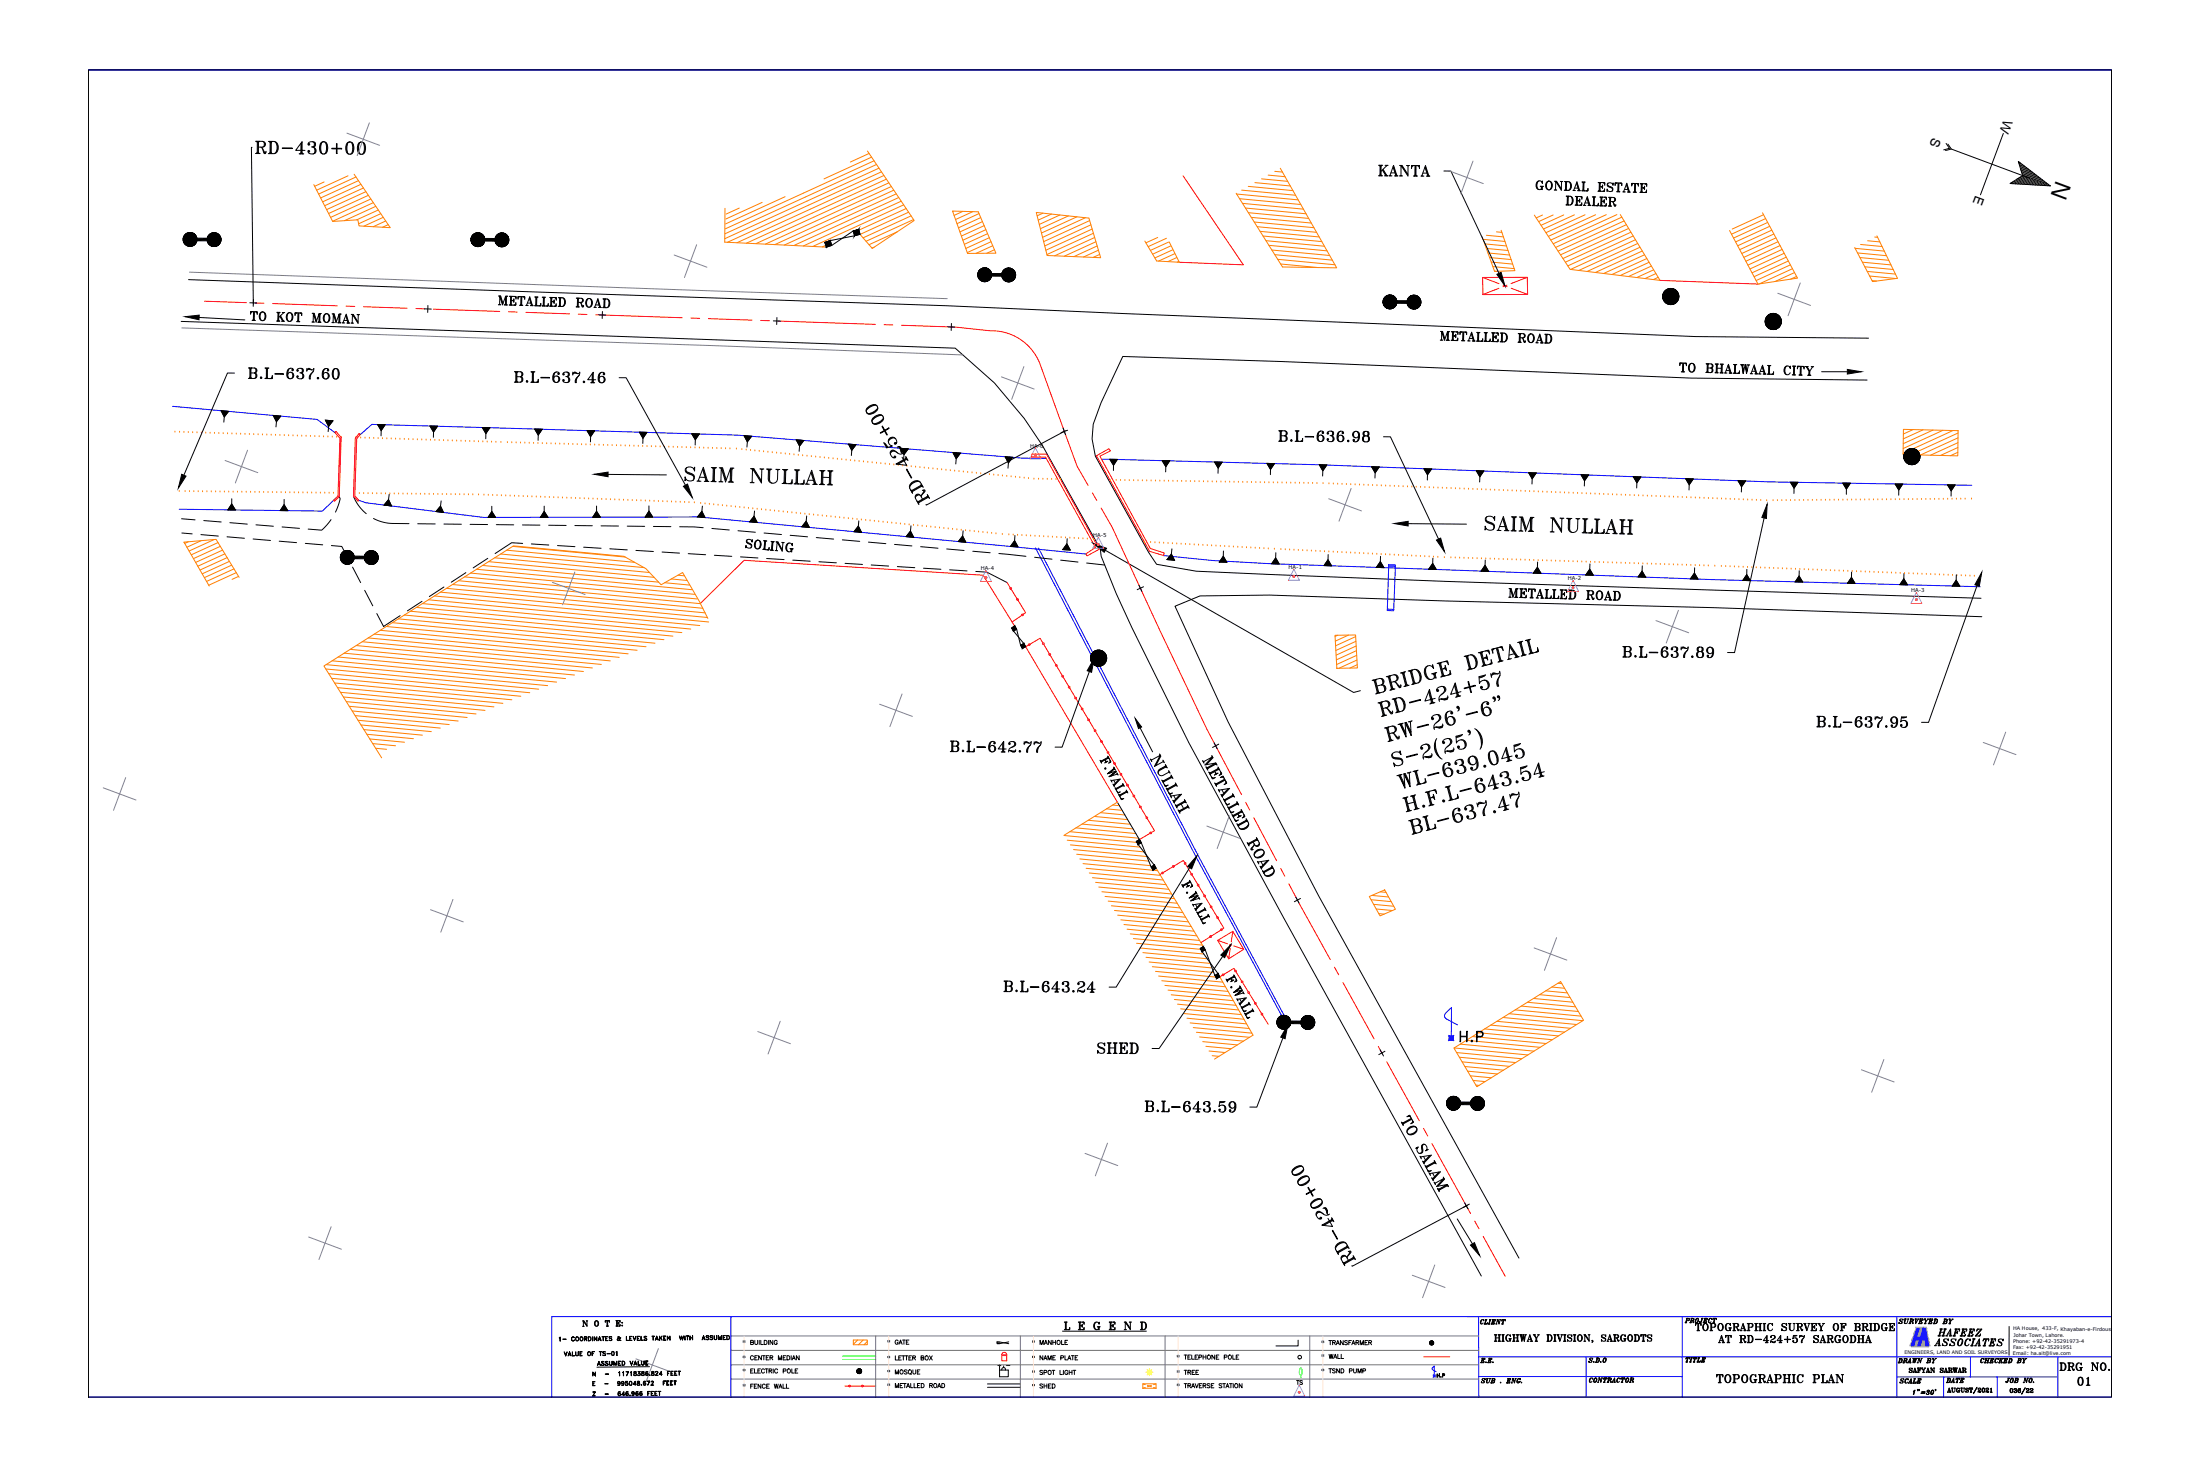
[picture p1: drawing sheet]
<svg xmlns="http://www.w3.org/2000/svg" width="1067mm" height="711mm" viewBox="0 0 1067 711" stroke-linecap="round" stroke-linejoin="round" font-family="sans-serif">
<defs><g id="words">
<g font-size="13.7">
<text x="331" y="236">SAIM NULLAH</text>
<text x="719" y="260">SAIM NULLAH</text>
</g>
<text font-size="11" x="997" y="87" transform="rotate(110 997 87)">N</text>
<g font-size="10.1">
<text x="814" y="183">TO BHALWAAL CITY</text>
<text x="361" y="269">SOLING</text>
</g>
<g font-size="9.7">
<text x="241" y="150">METALLED ROAD</text>
<text x="697" y="168">METALLED ROAD</text>
</g>
<text font-size="9.7" fill="#f00" x="121" y="158">TO KOT MOMAN</text>
<text font-size="9.7" fill="#f0f" x="731" y="292">METALLED ROAD</text>
<text font-size="8.8" x="707" y="506">H.P</text>
<text font-size="8.4" x="514" y="647">%%UL E G E N D</text>
<g font-size="7.5">
<text x="831" y="672">TOPOGRAPHIC PLAN</text>
<text x="1007" y="673">01</text>
</g>
<g font-size="7.1">
<text x="724" y="652">HIGHWAY DIVISION, SARGODTS</text>
<text x="937" y="654">ASSOCIATES</text>
<text x="998" y="666">DRG NO.</text>
</g>
<g font-size="6.6">
<text x="972" y="58" transform="rotate(110 972 58)">W</text>
<text x="937" y="66" transform="rotate(110 937 66)">S</text>
<text x="958" y="95" transform="rotate(110 958 95)">E</text>
<text x="939" y="649">HAFEEZ</text>
</g>
<g font-size="6.2">
<text x="282" y="644">N O T E:</text>
<text x="974" y="677">036/22</text>
</g>
<g font-size="5.7">
<text x="920" y="643">SURVEYED BY</text>
<text x="286" y="669">N - 11718386.824 FEET</text>
<text x="286" y="673">E - 995048.672 FEET</text>
<text x="927" y="677">1&quot;=30'</text>
<text x="286" y="678">Z - 646.966 FEET</text>
</g>
<g font-size="5.3">
<text x="717" y="643">CLIENT</text>
<text x="816" y="642">PROJECT</text>
<text x="430" y="653">* GATE</text>
<text x="500" y="653">* MANHOLE</text>
<text x="640" y="653">* TRANSFARMER</text>
<text x="273" y="659">VALUE OF TS-01</text>
<text x="289" y="663">ASSUMED VALUE</text>
<text x="717" y="662">E.E.</text>
<text x="769" y="662">S.D.O</text>
<text x="817" y="661">TITLE</text>
<text x="920" y="662">DRAWN BY</text>
<text x="960" y="662">CHECKED BY</text>
<text x="430" y="667">* MOSQUE</text>
<text x="640" y="667">* TSND PUMP</text>
<text x="718" y="672">SUB . ENG.</text>
<text x="770" y="671">CONTRACTOR</text>
<text x="920" y="672">SCALE</text>
<text x="925" y="667">SAFYAN SARWAR</text>
<text x="943" y="672">DATE</text>
<text x="972" y="672">JOB NO.</text>
<text x="430" y="674">* METALLED ROAD</text>
<text x="500" y="674">* SHED</text>
</g>
<g font-size="4.9">
<text x="640" y="660">* WALL</text>
<text x="359" y="660">* CENTER MEDIAN</text>
<text x="430" y="660">* LETTER BOX</text>
<text x="500" y="660">* NAME PLATE</text>
<text x="570" y="660">* TELEPHONE POLE</text>
<text x="359" y="667">* ELECTRIC POLE</text>
<text x="500" y="667">* SPOT LIGHT</text>
<text x="570" y="667">* TREE</text>
<text x="696" y="669">H.P</text>
<text x="359" y="674">* FENCE WALL</text>
</g>
<text font-size="4.9" fill="#0f0" x="628" y="672">TS</text>
<g font-size="2.6">
<text x="499" y="217">HA-6</text>
<text x="530" y="260">HA-5</text>
<text x="625" y="276">HA-1</text>
<text x="476" y="277">HA-4</text>
<text x="760" y="281">HA-2</text>
<text x="927" y="287">HA-3</text>
</g>
<g font-size="2.4">
<text x="976" y="645">HA House, 433-F, Khayaban-e-Firdousi,</text>
<text x="976" y="648">Johar Town, Lahore.</text>
<text x="976" y="654">Fax: +92-42-35291951</text>
<text x="976" y="651">Phone: +92-42-35291973-4</text>
<text x="976" y="657">Email: ha.ait@live.com</text>
</g>
<text font-size="2.3" x="924" y="656">ENGINEERS, LAND AND SOIL SURVEYORS</text>
</g></defs>
<!-- layer: Buil -->
<g fill="none" stroke="#ff7f00" stroke-width=".48">
<path d="M421 73l22 34-20 13-6-6 24-11M421 74l-9 5M423 76l-23 11M424 78l-72 33M425 80l-34 16M152 90l9 17M157 88l-4 2M169 85l-15 7M172 84l17 26h-15v-3h-13M173 86l-18 8M174 88l-19 8M175 89l-19 9"/>
<path d="M176 91l-19 9M177 93l-19 9M179 95l-20 9M180 96l-20 9M181 98l-20 9M370 98l-18 8M381 95l-29 14M390 96l-38 17M426 82l-74 34M427 83l-74 34M429 85l-72 33M430 87l-68 31"/>
<path d="M431 89l-64 29M432 90l-61 28M433 92l-57 27M435 94l-55 25M436 96l-51 23M437 98l-47 21M438 99l-38 18M600 94l29 3M601 96l30 3M602 92l26 3M603 99l29 2M605 90l22 2"/>
<path d="M609 89l17 1M612 87l12 1M615 85l8 1M618 83h4M621 82l27 48-26-1-23-35M182 100l-15 7M183 102l-10 5M185 104l-11 4M186 105l-10 5M187 107l-6 3M188 109l-2 1M352 101l-1 16 50 3"/>
<path d="M358 101l-6 3M400 117l-6 2M400 119l-1 1M424 120h-1M435 112l-14 7M439 101l-23 11M442 105l-23 10M443 106l-23 11M462 102l12 1 9 20h-14zM462 102h.1M467 102l-4 2M472 103l-9 3"/>
<path d="M475 104l-11 4M476 105l-11 5M476 107l-11 5M477 109l-11 5M478 111l-11 5M479 113l-11 5M480 115l-12 5M481 117l-12 5M481 119l-8 4M502 103l26 3 6 19-26-1zM506 103l-3 2M510 104l-7 3"/>
<path d="M514 104l-10 5M518 105l-14 6M522 105l-17 8M526 106l-20 9M528 107l-22 10M529 109l-22 10M530 111l-23 10M530 113l-22 10M531 115l-20 9M531 117l-15 7M532 119l-11 5M555 117l6 10h11l-5-10"/>
<path d="M561 115l-5 3M566 116l-9 4M567 117l-9 4M568 119l-9 4M604 101l29 3M605 103l30 3M607 105l29 3M608 108l29 2M610 110l28 3M611 112l29 3M612 114l29 3M614 117l28 2"/>
<path d="M615 119l28 3M719 116l11 1M720 118l11 1M721 114l8 1M726 112l2 1M728 112l7 19-10 1-6-17M748 104l-3 2M753 104l-7 3M758 104l-11 5M763 104l-15 7M769 104l-19 9M774 104l-23 11"/>
<path d="M779 104l-27 12M784 104l-31 14M786 104l19 32-44-5-17-27M786 105l-32 15M788 107l-32 15M789 109l-32 15M790 111l-32 14M791 113l-32 14M792 114l-32 15M793 116l-31 15M794 118l-28 13M795 120l-25 12"/>
<path d="M855 103l17 32-20 3-13-26M855 104l-15 7M856 106l-16 8M857 108l-16 7M858 110l-16 7M859 112l-16 7M860 113l-16 8M861 115l-16 8M862 117l-16 8M863 119l-16 8M902 119l11 1M906 117h6"/>
<path d="M909 115h1M910 114l10 21-12 2-9-17M482 121l-4 2M533 121l-8 4M533 123l-3 2M569 121l-9 4M570 123l-8 4M571 125l-5 2M572 127h-1M617 121l28 3M618 123l28 3M620 126l27 2"/>
<path d="M621 128l18 2M721 120l10 1M722 123l10 1M722 125l11 1M723 127l11 1M724 129l10 1M725 131l1 1M796 122l-22 10M797 124l-19 9M799 125l-17 8M800 127l-14 7M801 129l-11 5"/>
<path d="M802 131l-8 4M803 133l-5 2M804 134l-2 2M864 121l-16 8M865 123l-16 7M866 125l-16 7M867 127l-16 7M868 128l-16 8M869 130l-16 8M870 132l-9 4M871 134l-3 1M900 120l14 2"/>
<path d="M901 123l14 1M902 125l14 1M903 127l14 1M904 129l14 2M905 132l14 1M907 134l12 1M908 136h2M923 208l27 1-1 12-26-1zM928 208l-5 2M933 208l-10 5M937 208l-14 7M942 209l-19 8"/>
<path d="M947 209l-24 11M949 219l-3 2M949 217l-8 4M949 215l-13 6M949 212l-18 9M949 210l-23 10M89 263l16-2 11 19M89 263l12 21M91 263h-1M98 262l-7 3M104 262l-12 5M106 263l-13 6"/>
<path d="M107 265l-13 6M108 267l-13 6M109 269l-13 6M110 270l-13 6M111 272l-13 6M112 274l-13 6M113 276l-13 6M115 278l-14 6M116 279l-3 2M225 280l113 10M228 278l109 10M231 276l105 10"/>
<path d="M234 274l85 8M237 272l80 8M240 270l75 8M243 269l69 6M246 267l62 6M249 265l54 5M329 279h3M196 298l126 12M199 296l127 12M202 294l129 13M205 293l130 12M208 291l131 12"/>
<path d="M211 289l133 13M214 287l129 12M217 285l125 12M219 283l122 12M222 282l118 11M322 283l12 1M326 281h7M343 300l-3-8-9-14-10 5-8-7-10-6-54-5-92 58 28 44M164 319l110 10M167 317l112 10M170 315l113 11M173 313l114 11"/>
<path d="M176 311l116 11M179 309l117 11M181 307l119 12M184 306l121 11M187 304l122 11M190 302l123 12M193 300l125 12M647 308h10l1 16h-10zM649 308l-2 1M654 308l-6 3M657 309l-9 4M658 311l-10 4"/>
<path d="M658 313l-10 5M658 315l-10 5M658 318l-10 4M658 320l-9 4M158 324l103 10M158 322l108 10M159 327l98 9M161 329l92 9M161 320l109 11M162 331l86 8M164 333l80 8M165 336l75 7"/>
<path d="M167 338l68 6M658 322l-3 2M168 340l63 6M169 342l58 6M171 345l51 5M172 347l46 4M174 349l39 4M175 351l34 4M176 354l29 2M178 356l22 2M179 358l17 2M181 361l11 1"/>
<path d="M182 363h5M525 400l24 2M528 398l20 2M531 396l16 1M534 394l11 1M537 392l7 1M540 390l3 1M542 389l-26 16 35 3M518 407l35 4M519 403l33 3M519 410l36 3M521 412l35 3"/>
<path d="M522 401l29 3M522 414l35 3M524 416l34 4M525 419l36 3M560 419l24 41M527 421l36 3M528 423l36 4M530 425l35 4M531 428l36 3M533 430l35 3M534 432l35 4M536 435l35 3"/>
<path d="M537 437l35 3M539 439l35 3M664 435l7-4 6 10-8 3zM665 436l10 1M665 434l8 1M666 438l10 1M669 432l3 1M540 441l35 4M542 444l34 3M543 446l35 3M545 448l34 3M547 450l33 4"/>
<path d="M548 453l34 3M550 455l33 3M551 457l31 3M553 460l31 3M667 441h8M669 443h2M554 462l31 3M556 464l31 3M557 466l31 3M559 469l30 2M560 471l30 3M562 473l31 3"/>
<path d="M563 475l31 3M565 478l31 3M591 472l17 30-19 11M591 474h1M752 479h7M755 477h2M566 480l31 3M568 482l30 3M569 485l30 2M571 487l30 3M573 489l29 3M574 491l29 3"/>
<path d="M576 494l28 2M577 496l29 3M579 498l28 3M720 499l36 3M723 497l36 3M726 495l36 4M729 493l36 4M732 491l36 4M735 490l32 3M738 488l27 2M741 486l23 2M744 484l19 2"/>
<path d="M747 482l14 2M750 480l10 1M580 500l26 3M582 503l21 2M583 505l17 2M585 507l12 1M586 510h8M588 512h3M705 508l52-32 11 19-52 32zM705 508l36 3M706 510l32 3M708 513l27 2"/>
<path d="M708 506l36 4M709 515l23 2M710 517l19 2M711 504l36 4M712 519l14 2M714 503l36 3M717 501l36 3M713 522l10 1M714 524h6M716 526h1M414 650h7v2h-7zM416 650l-2 2"/>
<path d="M419 650l-3 2M421 650l-2 2M554 673v-2h7v2M554 673h7M554 671h1M555 673h-1M556 672h2M558 672h-2M559 673h2M561 671h-2"/>
</g>
<!-- layer: Road -->
<path d="M91 136l368 12 363 15 84 1M88 156l375 13a168 168 0 0 1 45 51l26 46v4l7 18 35 72 46 84 96 175M905 184l-85-1-199-8-77-2-10 22-4 11v7l1 8 26 47 4 6 19 3 35 1 86 4 260 8M961 299l-130-4-130-4-85-3-34 1-12 5 26 56 43 84 98 176M479 671h16M479 673h16" fill="none" stroke="#000" stroke-width=".48"/>
<!-- layer: Culvert -->
<path d="M673 274v21M673 274h4v1l-4-1zM677 275l-1 20M673 295h3v1h-3z" fill="none" stroke="#00f" stroke-width=".48"/>
<!-- layer: Nala -->
<path d="M84 197l70 6 8 7M175 211l5-5 177 5 139 11h11M534 223l107 2 217 9 98 1M163 242l-7 6-69-1M174 243l3 1 57 7h105l188 18M502 266l78 150 44 82M504 266l77 149 44 82M564 269l24 3 27 1 216 8 129 3" fill="none" stroke="#00f" stroke-width=".48"/>
<!-- layer: 0 -->
<path d="M43 34h981v643h-981zM97 154l22 1M883 180h13M553 353l6 12M542 389l11 20M707 591l7 12M629 650v3h-10" fill="none" stroke="#000" stroke-width=".48"/>
<!-- layer: Wall -->
<path d="M574 85l29 43-31-1M805 136l47 2M162 210l1-1 2 3v29l-3 2 2-3 1-28zM174 210l1 1-2 2-1 27 2 3-3-2 1-29zM500 220h7l26 46-6 3h-1l5-4-24-43h-7zM564 269l-7-2-25-46 6-3v1l-5 2 25 45 7 2-1 1M340 293l21-21 116 7 16 26M496 312l46 77M690 658h13" fill="none" stroke="#f00" stroke-width=".48"/>
<!-- layer: KANTA -->
<g fill="none" stroke="#f00" stroke-width=".48">
<path d="M719 135l22-1v9h-22zM719 135l8 3M727 140l-8 3M729 138l2 1M731 138l-2 1M733 140l8 3M741 134l-8 3M590 456l8-4 5 8-7 5zM590 456l5 2M596 458h1M597 460l-1 5M597 458v1"/>
<path d="M598 452l-1 5M598 459l5 1"/>
</g>
<!-- layer: Toe -->
<g fill="none" stroke="#ff7f00" stroke-width=".48">
<path d="M85 209h.1M87 210h.1M89 210h.1M91 210h.1M93 210h.1M96 210h.1M98 210h.1M100 210h.1M102 210h.1M104 210h.1M106 210h.1M108 210h.1"/>
<path d="M110 210h.1M112 210h.1M115 210h.1M117 210h.1M119 211h.1M121 211h.1M123 211h.1M125 211h.1M127 211h.1M129 211h.1M131 211h.1M134 211h.1"/>
<path d="M136 211h.1M138 211h.1M140 211h.1M142 211h.1M144 211h.1M146 211h.1M148 212h.1M151 212h.1M153 212h.1M155 212h.1M157 212h.1M159 212h.1"/>
<path d="M161 212h.1M163 212h.1M165 212h.1M172 212h.1M175 212h.1M177 212h.1M179 212h.1M181 213h.1M183 213h.1M185 213h.1M188 213h.1M190 213h.1"/>
<path d="M192 213h.1M194 213h.1M196 213h.1M198 213h.1M200 213h.1M202 213h.1M205 213h.1M207 213h.1M209 213h.1M211 213h.1M213 214h.1M215 214h.1"/>
<path d="M217 214h.1M219 214h.1M221 214h.1M224 214h.1M226 214h.1M228 214h.1M230 214h.1M232 214h.1M234 214h.1M236 214h.1M238 214h.1M240 214h.1"/>
<path d="M243 214h.1M246 215h.1M248 215h.1M250 215h.1M252 215h.1M255 215h.1M257 215h.1M259 215h.1M261 215h.1M263 215h.1M265 215h.1M267 215h.1"/>
<path d="M269 215h.1M271 215h.1M274 215h.1M276 215h.1M278 215h.1M280 216h.1M282 216h.1M284 216h.1M286 216h.1M288 216h.1M290 216h.1M293 216h.1"/>
<path d="M295 216h.1M297 216h.1M299 216h.1M301 216h.1M303 216h.1M305 216h.1M307 216h.1M310 216h.1M312 216h.1M314 216h.1M316 217h.1M318 217h.1"/>
<path d="M320 217h.1M322 217h.1M324 217h.1M326 217h.1M329 217h.1M331 217h.1M333 217h.1M335 217h.1M337 217h.1M339 217h.1M341 217h.1M343 217h.1"/>
<path d="M345 217h.1M348 217h.1M350 217h.1M352 218h.1M354 218h.1M357 218h.1M360 218h.1M362 218h.1M364 218h.1M366 219h.1M368 219h.1M370 219h.1"/>
<path d="M372 219h.1M374 219h.1M377 220h.1M379 220h.1M87 238h.1M90 238h.1M92 238h.1M94 238h.1M96 238h.1M98 238h.1M100 238h.1M102 238h.1"/>
<path d="M105 238h.1M107 238h.1M109 239h.1M111 239h.1M113 239h.1M115 239h.1M117 239h.1M119 239h.1M122 239h.1M124 239h.1M126 239h.1M128 239h.1"/>
<path d="M130 239h.1M132 239h.1M134 239h.1M136 239h.1M138 239h.1M141 239h.1M143 239h.1M145 239h.1M147 239h.1M149 239h.1M151 239h.1M153 239h.1"/>
<path d="M155 239h.1M157 239h.1M160 239h.1M162 239h.1M165 239h.1M171 239h.1M174 239h.1M176 239h.1M178 239h.1M181 239h.1M183 239h.1M185 239h.1"/>
<path d="M187 239h.1M189 239h.1M191 239h.1M193 239h.1M195 240h.1M198 240h.1M200 240h.1M202 240h.1M204 240h.1M206 240h.1M208 240h.1M210 240h.1"/>
<path d="M212 240h.1M214 240h.1M217 240h.1M219 240h.1M221 240h.1M223 240h.1M225 240h.1M227 240h.1M229 240h.1M232 240h.1M381 220h.1M383 220h.1"/>
<path d="M385 221h.1M410 223h.1M412 223h.1M414 223h.1M417 224h.1M419 224h.1M421 224h.1M423 224h.1M425 225h.1M427 225h.1M429 225h.1M431 225h.1"/>
<path d="M433 225h.1M436 226h.1M438 226h.1M440 226h.1M442 226h.1M444 226h.1M446 227h.1M448 227h.1M450 227h.1M452 227h.1M454 228h.1M457 228h.1"/>
<path d="M459 228h.1M461 228h.1M463 228h.1M465 229h.1M467 229h.1M469 229h.1M471 229h.1M473 229h.1M476 230h.1M478 230h.1M480 230h.1M482 230h.1"/>
<path d="M484 231h.1M486 231h.1M488 231h.1M490 231h.1M492 231h.1M495 232h.1M497 232h.1M499 232h.1M501 232h.1M504 232h.1M506 232h.1M508 232h.1"/>
<path d="M510 232h.1M512 232h.1M514 232h.1M538 233h.1M541 233h.1M543 233h.1M545 233h.1M548 233h.1M550 233h.1M552 233h.1M554 233h.1M556 233h.1"/>
<path d="M558 233h.1M560 233h.1M562 233h.1M565 233h.1M567 233h.1M569 233h.1M571 233h.1M573 233h.1M575 233h.1M577 233h.1M579 233h.1M581 234h.1"/>
<path d="M584 234h.1M586 234h.1M588 234h.1M590 234h.1M592 234h.1M594 234h.1M596 234h.1M598 234h.1M601 234h.1M603 234h.1M605 234h.1M607 234h.1"/>
<path d="M609 234h.1M611 234h.1M613 234h.1M615 234h.1M617 234h.1M620 234h.1M622 234h.1M624 234h.1M626 234h.1M628 234h.1M630 234h.1M632 234h.1"/>
<path d="M634 234h.1M636 234h.1M639 234h.1M642 234h.1M644 235h.1M647 235h.1M649 235h.1M651 235h.1M653 235h.1M655 235h.1M657 235h.1M659 235h.1"/>
<path d="M661 235h.1M663 235h.1M666 235h.1M668 235h.1M670 236h.1M672 236h.1M674 236h.1M676 236h.1M678 236h.1M680 236h.1M682 236h.1M685 236h.1"/>
<path d="M687 236h.1M689 236h.1M691 236h.1M693 236h.1M695 237h.1M697 237h.1M699 237h.1M702 237h.1M704 237h.1M706 237h.1M708 237h.1M710 237h.1"/>
<path d="M712 237h.1M714 237h.1M716 237h.1M718 237h.1M721 238h.1M723 238h.1M725 238h.1M727 238h.1M729 238h.1M731 238h.1M733 238h.1M735 238h.1"/>
<path d="M737 238h.1M740 238h.1M742 238h.1M744 238h.1M746 238h.1M748 239h.1M750 239h.1M752 239h.1M754 239h.1M757 239h.1M759 239h.1M761 239h.1"/>
<path d="M763 239h.1M765 239h.1M767 239h.1M769 239h.1M771 239h.1M773 240h.1M776 240h.1M778 240h.1M780 240h.1M782 240h.1M784 240h.1M235 240h.1"/>
<path d="M237 240h.1M239 240h.1M241 240h.1M243 240h.1M245 240h.1M247 240h.1M249 241h.1M252 241h.1M254 241h.1M256 241h.1M258 241h.1M260 241h.1"/>
<path d="M262 241h.1M264 241h.1M266 241h.1M269 241h.1M271 241h.1M273 241h.1M275 241h.1M277 242h.1M279 242h.1M281 242h.1M283 242h.1M285 242h.1"/>
<path d="M288 242h.1M290 242h.1M292 242h.1M294 242h.1M296 242h.1M298 242h.1M300 242h.1M302 243h.1M304 243h.1M307 243h.1M309 243h.1M311 243h.1"/>
<path d="M313 243h.1M315 243h.1M317 243h.1M319 243h.1M321 243h.1M324 243h.1M326 243h.1M328 243h.1M330 244h.1M332 244h.1M334 244h.1M337 244h.1"/>
<path d="M340 244h.1M342 244h.1M344 245h.1M346 245h.1M348 245h.1M350 245h.1M352 245h.1M355 246h.1M357 246h.1M359 246h.1M361 246h.1M363 246h.1"/>
<path d="M365 247h.1M367 247h.1M369 247h.1M371 247h.1M373 248h.1M376 248h.1M378 248h.1M380 248h.1M382 248h.1M384 249h.1M386 249h.1M388 249h.1"/>
<path d="M390 249h.1M392 249h.1M395 250h.1M397 250h.1M399 250h.1M401 250h.1M403 251h.1M405 251h.1M407 251h.1M409 251h.1M411 251h.1M413 252h.1"/>
<path d="M416 252h.1M418 252h.1M420 252h.1M422 253h.1M424 253h.1M426 253h.1M428 253h.1M430 253h.1M432 254h.1M435 254h.1M437 254h.1M439 254h.1"/>
<path d="M441 254h.1M443 255h.1M445 255h.1M447 255h.1M449 255h.1M451 256h.1M453 256h.1M456 256h.1M458 256h.1M460 256h.1M462 257h.1M464 257h.1"/>
<path d="M466 257h.1M468 257h.1M470 257h.1M472 258h.1M475 258h.1M477 258h.1M479 258h.1M481 259h.1M483 259h.1M486 259h.1M489 259h.1M491 259h.1"/>
<path d="M493 260h.1M496 260h.1M498 260h.1M500 260h.1M502 260h.1M786 240h.1M788 240h.1M790 240h.1M792 240h.1M795 240h.1M797 240h.1M799 241h.1"/>
<path d="M801 241h.1M803 241h.1M805 241h.1M807 241h.1M809 241h.1M812 241h.1M814 241h.1M816 241h.1M818 241h.1M820 241h.1M822 241h.1M824 241h.1"/>
<path d="M826 242h.1M828 242h.1M831 242h.1M833 242h.1M835 242h.1M837 242h.1M839 242h.1M841 242h.1M843 242h.1M845 242h.1M847 242h.1M850 242h.1"/>
<path d="M852 243h.1M854 243h.1M857 243h.1M860 243h.1M862 243h.1M864 243h.1M866 243h.1M868 243h.1M870 243h.1M872 243h.1M875 243h.1M877 243h.1"/>
<path d="M879 243h.1M881 243h.1M883 243h.1M885 243h.1M887 243h.1M889 242h.1M892 242h.1M894 242h.1M896 242h.1M898 242h.1M900 242h.1M902 242h.1"/>
<path d="M904 242h.1M906 242h.1M908 242h.1M911 242h.1M913 242h.1M915 242h.1M917 242h.1M919 242h.1M921 242h.1M923 242h.1M925 242h.1M928 242h.1"/>
<path d="M930 242h.1M932 242h.1M934 242h.1M936 242h.1M938 242h.1M940 242h.1M942 242h.1M944 242h.1M947 242h.1M949 242h.1M951 242h.1M953 242h.1"/>
<path d="M956 242h.1M504 260h.1M506 260h.1M508 260h.1M510 260h.1M512 261h.1M515 261h.1M517 261h.1M519 261h.1M521 261h.1M523 261h.1M525 261h.1"/>
<path d="M527 261h.1M530 262h.1M555 263h.1M558 263h.1M560 263h.1M562 263h.1M564 263h.1M566 263h.1M569 264h.1M571 264h.1M573 264h.1M575 264h.1"/>
<path d="M577 264h.1M579 264h.1M581 264h.1M583 264h.1M585 265h.1M588 265h.1M590 265h.1M592 265h.1M594 265h.1M596 265h.1M598 265h.1M600 265h.1"/>
<path d="M602 265h.1M604 266h.1M607 266h.1M609 266h.1M611 266h.1M613 266h.1M615 266h.1M618 266h.1M621 266h.1M623 267h.1M625 267h.1M627 267h.1"/>
<path d="M630 267h.1M632 267h.1M634 267h.1M636 267h.1M638 267h.1M640 267h.1M642 267h.1M644 268h.1M646 268h.1M649 268h.1M651 268h.1M653 268h.1"/>
<path d="M655 268h.1M657 268h.1M659 268h.1M661 268h.1M663 269h.1M666 269h.1M668 269h.1M670 269h.1M672 269h.1M674 269h.1M676 269h.1M678 269h.1"/>
<path d="M680 269h.1M682 269h.1M685 270h.1M687 270h.1M689 270h.1M691 270h.1M693 270h.1M695 270h.1M697 270h.1M700 270h.1M704 270h.1M706 271h.1"/>
<path d="M708 271h.1M710 271h.1M712 271h.1M714 271h.1M716 271h.1M718 271h.1M720 271h.1M723 271h.1M725 271h.1M727 271h.1M729 271h.1M731 271h.1"/>
<path d="M733 271h.1M735 271h.1M737 272h.1M740 272h.1M742 272h.1M744 272h.1M746 272h.1M748 272h.1M750 272h.1M752 272h.1M754 272h.1M756 272h.1"/>
<path d="M759 272h.1M761 272h.1M763 272h.1M765 272h.1M767 272h.1M769 273h.1M771 273h.1M773 273h.1M775 273h.1M778 273h.1M780 273h.1M782 273h.1"/>
<path d="M784 273h.1M786 273h.1M788 273h.1M790 273h.1M792 273h.1M795 273h.1M797 273h.1M799 273h.1M801 274h.1M803 274h.1M805 274h.1M807 274h.1"/>
<path d="M809 274h.1M811 274h.1M814 274h.1M816 274h.1M818 274h.1M820 274h.1M822 274h.1M824 274h.1M826 274h.1M828 274h.1M832 274h.1M835 275h.1"/>
<path d="M837 275h.1M839 275h.1M841 275h.1M843 275h.1M845 275h.1M847 275h.1M849 275h.1M852 275h.1M854 275h.1M856 275h.1M858 276h.1M860 276h.1"/>
<path d="M862 276h.1M864 276h.1M866 276h.1M869 276h.1M871 276h.1M873 276h.1M875 276h.1M877 276h.1M879 276h.1M881 276h.1M883 276h.1M885 277h.1"/>
<path d="M888 277h.1M890 277h.1M892 277h.1M894 277h.1M896 277h.1M898 277h.1M900 277h.1M902 277h.1M904 277h.1M907 277h.1M909 277h.1M911 278h.1"/>
<path d="M913 278h.1M915 278h.1M917 278h.1M919 278h.1M921 278h.1M924 278h.1M926 278h.1M928 278h.1M930 278h.1M932 278h.1M934 278h.1M936 279h.1"/>
<path d="M938 279h.1M940 279h.1M943 279h.1M945 279h.1M947 279h.1M949 279h.1M951 279h.1M953 279h.1M955 279h.1M957 279h.1M961 279h.1"/>
</g>
<!-- layer: Piller -->
<g fill="#000" stroke="#000" stroke-width=".48">
<path d="M403 117l-1 3h-1zM403 117v2l-1 1zM416 111l-1 3h-1zM416 111l1 3h-2zM492 304l-1 2zM492 304l1 1-2 1zM497 312l-1 2zM497 312v1l-1 1zM553 407l-1 2zM553 407v2h-1zM560 420l-1 2zM560 420l1 1-2 1z"/>
<path d="M584 459l-1 2zM584 459v1l-1 1zM591 472l-1 2zM591 472v2h-1z"/>
<path d="M402 117l-1 3 2-3zM400 117h2l-1 3z"/>
<path d="M415 112l-1 2 2-3zM414 112h1l-1 2z"/>
<path d="M492 303l-1 3zM491 304l1-1-1 3z"/>
<path d="M496 312v2zM495 313l1-1v2z"/>
<path d="M553 407l-1 2zM551 408l2-1-1 2z"/>
<path d="M560 419l-1 3zM558 420l2-1-1 3z"/>
<path d="M584 459l-1 2zM582 460l2-1-1 2z"/>
<path d="M591 472l-1 2zM589 473l2-1-1 2z"/>
</g>
<g fill="none" stroke="#000" stroke-width=".48">
<path d="M400 117h3v2l-2 1zM414 112l2-1 1 3h-3v-2l-11 7M414 114l-11 3M491 304l1-1 1 2-2 1zM491 306l5 6M493 305l2 8M495 313l1-1 1 1-1 1zM551 408l2-1v2h-1zM552 409l9 12-2 1-1-2 2-1M553 409l5 11M582 460l2-1v1l-1 1zM583 461l8 11"/>
<path d="M584 460l5 13M589 473l2-1v2h-1zM483 651h1h-1zM484 651h5M489 651h-5"/>
</g>
<!-- layer: Sollin -->
<g fill="none" stroke="#000" stroke-width=".48">
<path d="M88 251l7 1M88 258l5 1M97 259l9 1M99 252l8 1M111 253l9 1M124 254l9 1M137 255l8 1M161 252l-5 5-7-1M165 241v2l-2 5M171 241a21 21 0 0 0 7 8M181 251a21 21 0 0 0 10 3h7M203 254h8"/>
<path d="M215 254h9M228 254h8M241 254h8M253 254l9 1M266 255h9M279 255h8M291 255h9M304 255h9M317 255h8M330 255l11 1M345 256l9 1M383 260h9"/>
<path d="M110 260l9 1M123 261l8 1M135 262l9 1M148 263l8 1M161 264l5 1 3 6M171 275l4 7M226 278l-7 4M237 271l-8 4M253 263h-5l-8 5M258 264h8M270 264l9 1M283 265l8 1"/>
<path d="M296 266l8 1M308 267h9M321 268h9M334 268l8 1M346 269l9 1M384 272h9M396 261h8M397 272l9 1M408 262h9M410 273l8 1M421 263l9 1M422 274h9"/>
<path d="M434 264l8 1M435 275h9M446 265l9 1M448 275l8 1M459 266l9 1M460 276l9 1M472 267l8 1M473 277h6l9 5M484 268l13 2M502 270l8 1M514 272h9M527 273l9 1"/>
<path d="M177 286l4 8M183 297l3 7 8-6M205 292l-7 4M215 285l-7 4"/>
</g>
<!-- layer: F Wall -->
<g fill="none" stroke="#f00" stroke-width=".48">
<path d="M488 282l2 3M490 286l3 4M494 291l3 6-1 1M495 298l-4 4M499 313l-2 1M506 312l-2-3-5 3M506 312l3 5M509 318l3 4M512 323l3 5M516 328l2 5M519 334l2 4M522 339l3 4"/>
<path d="M525 344l3 5M528 349l3 5M531 355l3 4M534 360l3 4M537 365l3 5M541 370l2 5M544 376l2 4M547 381l3 5M550 386l3 5M553 392l3 4M556 397l4 6-2 1M558 404l-5 3"/>
<path d="M574 418v-1l-5 3M575 419l3 4M563 423l-1 1M569 420l-5 3M578 424l3 5M581 429l3 5M584 435l3 4M587 454l-5 3M588 440l2 5M591 445l2 5v1M592 451l-5 3M593 473l-2 1"/>
<path d="M599 470l-1-1-5 3M599 471l3 5M603 476l2 5M606 482l3 4M609 487l3 4M612 492l3 5M410 672h2M412 672h6M419 672h6"/>
<circle cx="490" cy="285" r=".4"/>
<circle cx="493" cy="291" r=".4"/>
<circle cx="496" cy="298" r=".4"/>
<circle cx="499" cy="313" r=".4"/>
<circle cx="506" cy="312" r=".4"/>
<circle cx="509" cy="317" r=".4"/>
<circle cx="512" cy="323" r=".4"/>
<circle cx="515" cy="328" r=".4"/>
<circle cx="518" cy="333" r=".4"/>
<circle cx="522" cy="338" r=".4"/>
<circle cx="525" cy="344" r=".4"/>
<circle cx="528" cy="349" r=".4"/>
<circle cx="531" cy="354" r=".4"/>
<circle cx="534" cy="360" r=".4"/>
<circle cx="537" cy="365" r=".4"/>
<circle cx="540" cy="370" r=".4"/>
<circle cx="544" cy="375" r=".4"/>
<circle cx="547" cy="381" r=".4"/>
<circle cx="550" cy="386" r=".4"/>
<circle cx="553" cy="391" r=".4"/>
<circle cx="556" cy="396" r=".4"/>
<circle cx="558" cy="404" r=".4"/>
<circle cx="575" cy="419" r=".4"/>
<circle cx="564" cy="423" r=".4"/>
<circle cx="569" cy="420" r=".4"/>
<circle cx="578" cy="424" r=".4"/>
<circle cx="581" cy="429" r=".4"/>
<circle cx="584" cy="434" r=".4"/>
<circle cx="587" cy="440" r=".4"/>
<circle cx="587" cy="454" r=".4"/>
<circle cx="590" cy="445" r=".4"/>
<circle cx="592" cy="451" r=".4"/>
<circle cx="593" cy="473" r=".4"/>
<circle cx="599" cy="471" r=".4"/>
<circle cx="602" cy="476" r=".4"/>
<circle cx="606" cy="481" r=".4"/>
<circle cx="609" cy="486" r=".4"/>
<circle cx="612" cy="492" r=".4"/>
<circle cx="412" cy="672" r=".4"/>
<circle cx="418" cy="672" r=".4"/>
</g>
<!-- layer: Slop -->
<g fill="#000" stroke="#000" stroke-width=".48">
<path d="M107 199h4l-2 3zM133 201l3 1-2 2zM158 204h3l-2 3zM183 206h4l-2 3zM209 207h3l-2 2zM234 207h4l-2 3zM259 208h4l-2 3zM285 209h3l-2 3zM310 210h4l-2 2zM335 210h4l-2 3zM361 211l3 1-2 2zM386 213l4 1-2 2z"/>
<path d="M411 215l4 1-2 2zM437 217l3 1-2 2zM462 219l4 1-2 2zM487 221l4 1-2 2zM538 223h4l-2 3zM564 223h3l-2 3zM589 224h4l-2 3zM614 225h4l-2 3zM640 225h3l-2 3zM665 226h4l-2 3zM691 227h3l-2 3zM716 228h4l-2 3z"/>
<path d="M741 229h4l-2 3zM767 230h3l-2 3zM792 231h4l-2 3zM817 232h4l-2 3zM843 233h3l-2 3zM868 234h4l-2 3zM894 234h3l-2 3zM919 235h4l-2 3zM944 235h4l-2 3zM112 244l2 3h-3zM138 245l2 3h-4zM188 242l2 3h-4z"/>
<path d="M214 245l1 3h-4zM238 248l2 3h-3zM264 248l2 3h-4zM289 248l2 3h-4zM315 248l1 3h-3zM340 248l2 3h-4zM366 250l1 3h-3zM391 253l1 3-3-1zM416 255l2 3h-4zM441 257l2 3h-4zM467 260l1 3h-3zM492 262l2 3h-4z"/>
<path d="M517 264l2 3-4-1zM568 269l2 3-4-1zM593 270l2 3-4-1zM619 271l1 2h-3zM644 271l2 3h-4zM669 272l2 3h-4zM695 273l1 3h-3zM720 274l2 3h-4zM746 275l1 3h-3zM771 276l2 3h-4zM796 277l2 3h-4zM822 278l1 3h-3z"/>
<path d="M847 279l2 2h-4zM872 279l2 3h-3zM898 280l2 3h-4zM923 281l2 3-4-1zM949 281l1 3h-3z"/>
</g>
<g fill="none" stroke="#000" stroke-width=".48">
<path d="M107 199h4l-2 3zM109 202v3M133 201l3 1-2 2zM134 204v3M158 204h3l-2 3zM159 207v2M183 206h4l-2 3zM185 209v2M209 207h3l-2 2zM210 209v3M234 207h4l-2 3zM236 210v3"/>
<path d="M259 208h4l-2 3zM261 211v2M285 209h3l-2 3zM286 212v2M310 210h4l-2 2zM312 212v3M335 210h4l-2 3zM337 213v3M361 211l3 1-2 2zM362 214v3M386 213l4 1-2 2zM388 216v3"/>
<path d="M411 215l4 1-2 2zM413 218v3M437 217l3 1-2 2zM462 219l4 1-2 2zM189 240l-1 2M438 220v3M464 222l-1 3M487 221l4 1-2 2zM489 224v3M538 223h4l-2 3zM540 226v2M564 223h3l-2 3z"/>
<path d="M565 226v3M589 224h4l-2 3zM591 227v2M614 225h4l-2 3zM616 228v2M640 225h3l-2 3zM641 228v3M665 226h4l-2 3zM667 229v3M691 227h3l-2 3zM692 230v3M716 228h4l-2 3z"/>
<path d="M718 231l-1 3M741 229h4l-2 3zM743 232v3M767 230h3l-2 3zM768 233v3M792 231h4l-2 3zM794 234v3M817 232h4l-2 3zM819 235v3M843 233h3l-2 3zM844 236v3M868 234h4l-2 3z"/>
<path d="M870 237v2M894 234h3l-2 3zM895 237v3M919 235h4l-2 3zM921 238v2M944 235h4l-2 3zM946 238v3M112 244l2 3h-3zM112 242v2M138 245l2 3h-4zM138 242v3M188 242l2 3h-4z"/>
<path d="M214 245l1 3h-4zM214 243v2M238 245v3M238 248l2 3h-3zM264 245v3M264 248l2 3h-4zM289 245v3M289 248l2 3h-4zM315 245v3M315 248l1 3h-3zM340 248l2 3h-4zM341 245l-1 3"/>
<path d="M366 250l1 3h-3zM366 248v2M391 253l1 3-3-1zM391 250v3M416 255l2 3h-4zM416 253v2M441 257l2 3h-4zM442 255l-1 2M467 260l1 3h-3zM467 257v3M492 260v2M492 262l2 3h-4z"/>
<path d="M517 264l2 3-4-1zM517 261v3M568 269l2 3-4-1zM568 266v3M593 270l2 3-4-1zM593 267v3M619 271l1 2h-3zM619 268v3M644 271l2 3h-4zM644 269v2M669 272l2 3h-4zM669 270v2"/>
<path d="M695 273l1 3h-3zM695 271v2M720 274l2 3h-4zM720 272v2M746 275l1 3h-3zM746 272v3M771 276l2 3h-4zM771 273v3M796 277l2 3h-4zM796 274v3M822 278l1 3h-3zM822 275v3"/>
<path d="M847 279l2 2h-4zM847 276v3M872 279l2 3h-3zM872 277v2M898 280l2 3h-4zM898 277v3M923 278v3M949 279v2M923 281l2 3-4-1zM949 281l1 3h-3z"/>
</g>
<!-- layer: E.P -->
<g fill="none" stroke="#000" stroke-width=".48">
<path d="M415 665h2zM416 665h1zM416 664l1 1zM417 665l-1 1zM417 665v1zM417 665h1zM417 665l1-1zM417 664v1z"/>
<circle cx="810" cy="144" r="2"/>
<circle cx="860" cy="156" r="2"/>
<circle cx="927" cy="221" r="2"/>
<circle cx="533" cy="319" r="2"/>
<circle cx="417" cy="665" r=".6"/>
</g>
<!-- layer: T.P -->
<circle cx="630" cy="658" r=".9" fill="none" stroke="#000" stroke-width=".48"/>
<!-- layer: Buil -->
<path d="M484 662h1M485 664h4v3h-4zM485 662v2M486 664a.9 .9 0 0 1 1-1 .9 .9 0 0 1 1 1M487 662v1M488 662h2" fill="none" stroke="#000" stroke-width=".48"/>
<!-- layer: Seel -->
<path d="M1024 638h-756v39" fill="none" stroke="#00f" stroke-width=".48"/>
<!-- layer: TEXT -->
<g fill="none" stroke="#000" stroke-width=".48">
<path d="M746 88l-1 1v2M746 88l-1 2 1 2M747 90h1M747 90v1M747 90v2M748 91v1M748 88v1a1.5 1.5 0 0 0-2-1 1.5 1.5 0 0 0-1 1 2.2 2.2 0 0 0 0 3 2.2 2.2 0 0 0 3 0v-2M748 90v1M750 88a1.8 1.8 0 0 1 3 2 1.8 1.8 0 0 1-3 1v-1zM750 88v1v2M751 88l-1 1v2l1 1M751 88l1 1v1l-1 2"/>
<path d="M752 88l1 1-1 2M754 92h1M754 88h1l2 4M754 88h.1M755 88l2 4M757 88h1M757 88v4l-3-4v4M759 88h2a2.3 2.3 0 0 1 1 2 2.3 2.3 0 0 1-1 2h-2M759 88h.1M759 92h.1M759 88v4M759 95h2a2.3 2.3 0 0 1 2 2 2.3 2.3 0 0 1-2 2h-2"/>
<path d="M760 92h.1M760 88v4M760 95h.1M760 88h.1M760 95v1M760 99h.1M760 95v4M760 99h1M761 88v1l1 2-1 1M761 95l-1 1M761 95h-1M761 89l1 2-1 1"/>
<path d="M761 95l1 1v2l-1 1M762 96l1 2-1 1M763 92h1M763 92l2-4 1 4M764 91h1M764 99l3 1v-2v2M764 95h3v2v-2M764 95h.1M764 95v1M764 99h.1M764 89l2 3M764 95v4"/>
<path d="M765 89l1 3M765 95v4M765 99h.1M765 97h1M765 92h1M765 95v1M765 95h.1M766 92h-1M766 92h.1M766 97h-1h1M766 97v1M766 96v2z"/>
<path d="M766 95l1 1M767 95v1M767 92l3 1v-2v2M767 99l-1 1M767 99v1M767 88h2M767 88h1M767 88l1 1M768 92h-1M768 88v4M768 100h1M768 92v1"/>
<path d="M768 88v5M768 99l2-4 1 5M768 88v1M768 88h.1M769 98h1M769 96l2 4M770 96l1 4M770 92l-1 1M770 100h1M770 92v1M771 99l-1 1M771 99v1"/>
<path d="M772 100h3v-1v1M772 95h2M772 95l1 1M773 95v1M773 99l-1 1M773 95v5M773 96v3M773 100h.1M773 99v1M774 95l-1 1M775 93h3v-1v1M775 88l3 1v1v-1"/>
<path d="M775 100h-1M775 99l-1 1M775 99v1M775 88l1 1M775 93h.1M775 92v1M776 88l-1 5M776 100h3v-1v1M776 89v4M776 96h3v1v-1M776 93h.1M776 92v1"/>
<path d="M776 91h1M776 88v5M776 96h.1M776 88v1M776 100h.1M776 99v1M776 89h.1M776 96v4M777 96l-1 4M777 100h.1M777 99v1M777 98h1"/>
<path d="M777 96v4M777 96h.1M777 90l-1 1h1M777 90v1M777 90v1zM777 89h1M778 89h.1M778 97l-1 1h1M778 97v1M778 97v1zM778 96h1M778 93h-1"/>
<path d="M778 92l-1 1M778 92v1M779 96h.1M779 100h-1M779 99l-1 1M780 90l2 1M780 89v1l1 1a1.4 1.4 0 0 1 0 2 1.4 1.4 0 0 1-2-1v1v-1M780 100h1M780 96h3v2h-2M780 96h1M780 100h.1M781 96l-1 4"/>
<path d="M781 96v4M781 100h.1M781 96h.1M782 98l1 2 1-1M782 89v1a1.3 1.3 0 0 0-1-1 1.3 1.3 0 0 0-1 1l2 1v2M782 98l1 1h1M782 96l1 1-1 1M783 99v1M783 96v1M783 89v1v-1h3v1v-1M784 89h-1M784 93h2"/>
<path d="M785 93h-1M785 89v4M785 93h.1M785 89h1M786 89h.1M787 93h1M787 93l2-4 1 4M788 92h2M789 89l1 4M789 93h2M790 93h-1M790 93h.1"/>
<path d="M791 89v1v-1h3v1v-1M792 89l-1 1M792 89h-1M792 93h2M793 93h-1M793 89v4M793 93h.1M793 89h1M794 89h.1M794 89v1M795 93h3v-1v1M795 89h4l-1 1v-1"/>
<path d="M796 89h.1M796 93h-1M796 93h.1M796 89v4M796 93h1M796 91h1M797 89h-1M797 91h.1M797 91v1M797 90v2zM798 89h1M798 89l1 1"/>
<path d="M798 93h-1M798 93h.1M533 369l1 1M534 369h.1M534 369v1M536 370l1-1zM536 372v1zM536 372h.1M536 368v1M537 369h-1v1M537 367l-3 2M537 367l2 2-1 1 1-1"/>
<path d="M537 367h.1M537 368h1M538 367l-4 2v1M538 368h-1M538 375h-1M538 368l1 1M538 369v1M539 369l-1 1M539 378v1M539 376l-1 1M539 378h4l-3 3M540 372l1 1"/>
<path d="M540 378l1 2M540 372v1M540 372l-3 3 3-2M540 373h1M541 373l-3 2 3-1M541 373h-1M541 374l-3 3 3-3M541 374l-2 2 3-1M542 375v1M543 378l-3 3M544 380l1 1M558 368l1 1"/>
<path d="M558 368v1M558 368l5-2-3 6 4-3M562 366l1 1-3 4M562 366h.1M563 366l-3 5M563 378l2 3h1h-1M563 378l1 1M564 368l1 2M564 369v1M564 379h.1M564 379v1M565 371l1 1"/>
<path d="M565 371h.1M565 372l-3 2M565 371l-3 2v2l1 1 4-2M565 372h1M566 372l-4 2v1M566 372h-1M567 374v1M568 376l1 1M568 376h.1M568 376v1M568 377l-4 2M568 376l-4 3"/>
<path d="M568 377h1M569 377h-1M570 380l1 1M570 380h.1M583 369l1 1M584 369l4-2-4 4 6-1-5 2M585 372l1 1M585 372h.1M586 372h-1M586 373h.1M586 373h-1M586 374l2 4 1-1h-1"/>
<path d="M586 374l1 1M587 375h-1M587 375v1M587 377l1 1M588 366v1l-3 4M588 377h.1M588 367h.1M588 377h1M588 367l-3 3M589 376l2-1zM589 380l1 1M589 374l1 1"/>
<path d="M589 380h1M589 370l-4 2M590 370v1M590 370l-5 3M590 380h-1M590 371h-1M590 375l-1-1 1 1M590 375l-1 1M591 372l1 3-1 1 1-1M591 372v1M591 373l-4 2M591 372l-5 3"/>
<path d="M591 373h.1M592 374v1M592 375h.1M592 375v1M592 377h1M593 377h.1M593 376l1 1M593 376l-1 1 1-1 2 4h-1l1-1M594 378l-4 2M594 378l-5 2M594 378l-4 3M594 379l1 1"/>
<path d="M595 379l-1 1M540 380v1M540 380h.1M540 381h.1M541 382l1 3 1-1h-1M541 382h.1M541 383h.1M542 384h.1M542 384h1M542 385l2 3 1-1-1 1M542 385h1M543 385h.1"/>
<path d="M543 386h.1M543 387l1 1M544 387v1M544 387h.1M544 380h.1M545 380l-1 1M545 381l-4 1M545 380l-4 2M545 381h.1M545 381l-4 2M546 383l1 1M546 383v1"/>
<path d="M546 384l-3 2M546 384h1M547 384l-4 2M547 384h-1M565 380v1M565 381h1M565 382l2 3 1-1-1 1M566 382h.1M566 383h.1M567 384v1M567 385h1M567 386l1 1"/>
<path d="M568 386h.1M568 386l5-1-4 4M569 388l1 1M569 388h.1M569 386l1 2M570 389h-1M570 390l1 2M570 390v1M570 381l-4 2M570 380l-4 3M570 381h1M571 381h-1"/>
<path d="M571 390h-1M571 391v1M571 391h.1M571 393l1 1M571 393h1M572 393h-1M572 394h.1M572 385l-3 4M572 393v1M573 390l1 2M574 388l1 1M574 388h.1"/>
<path d="M575 388h-1M575 389l-4 2M575 388l-5 3M575 389h.1M575 389l-5 2M575 389h-1M576 390l1 2M576 390v1M576 391h.1M576 391l-4 2M576 391l1 1M576 391l-4 3"/>
<path d="M590 380v1M591 383v1M591 383l5-1-3 4M592 385l1 2M592 385l1 1M593 383l1 2M593 385l-1 1M593 386h.1M593 387l2 3h1h-1M593 387l1 1M594 388h-1M594 388v1"/>
<path d="M594 388h.1M594 389l1 1M595 390h.1M595 390h1M595 391l2 3h1h-1M595 391l1 1M596 382l-4 4M596 383l-3 3M596 391h.1M596 392v1M596 392h.1M596 393l1 1"/>
<path d="M597 394h.1M597 394h1M597 395l2 3h1h-1M597 395h1M598 385l1 1M598 385v1M598 386l-4 2M598 385l-4 3M598 386h.1M598 395h.1M598 396h.1M599 397v1"/>
<path d="M599 398h1M600 389l1 1M600 389h.1M600 400h.1M600 390l-4 2M600 389l-4 3M600 390h1M600 396l2-1zM600 395l1 1M600 390h.1M601 400h-1M601 396v-1v1"/>
<path d="M602 392l2 4-2 1 2-1M602 393h.1M602 393l-4 3M602 393l-4 2M602 394h1M603 394h-1M603 395v1M604 397l1 2a2.7 2.7 0 0 1-1 3 2.7 2.7 0 0 1-3-1l-1-2M604 397v1M604 398l-4 2M605 398l-5 2M605 398h.1"/>
<path d="M605 398h-1M605 399l-1 2-2 1-1-1M601 400v1M601 400l-1 1M605 408l1 2M605 409h.1M605 400l-1 1-2 1M606 409h-1M606 409v1M606 409l-1 1M607 411v1M608 409l-2 3h2"/>
<path d="M608 410l-1 1v1M609 413a2.2 2.2 0 0 1 2-1 2.2 2.2 0 0 1 2 2 2.3 2.3 0 0 1-3 2 2.3 2.3 0 0 1-2-3zM609 406l2 3-1 1h-1l-1-2M609 406v1M609 407l-4 2M610 407l-5 2M610 407v1M610 418v1M610 407l-5 3M610 418h.1M610 407h-1M610 418l5-1-3 4"/>
<path d="M611 409l-2 1M611 409l-2 1h-1M611 420l1 1M611 418l2 2M612 412l-3 1-1 1M613 412h-2l-2 1-1 2M613 414l-1 1-2 1M613 413l-1 2-2 1-2-1M614 417l-3 4M615 417l-4 4M617 420l1 2a2.7 2.7 0 0 1-2 3 2.7 2.7 0 0 1-3-1l-1-2M617 420h.1"/>
<path d="M573 429l1 1M573 429h1M574 429h-1M574 430h.1M574 429v1M575 430l2-1zM575 433h1zM576 433h.1M576 429v1M576 430v-1v1M577 427l-4 2M577 427l1 3h-1l1-1"/>
<path d="M577 427h.1M577 428l-3 1M577 428l-3 2M577 428h.1M578 435h-1M578 429v1M578 438l1 1M578 439h1M578 436l-1 1M579 439l4-1-3 3M580 432v1M580 438l1 2"/>
<path d="M580 433l-3 2 3-2M580 433l-2 2 3-1M580 433h.1M581 434l-4 3 4-3M581 434l-3 2h3M581 435l1 1M582 438l-2 3M611 420h1M612 420h-1M612 421h.1M612 422l1 1M613 422h-1"/>
<path d="M613 423v1M613 423h.1M617 421l-4 2M617 420l-4 3M617 421h.1M618 423l-1 1-3 1M618 422l-1 2-2 1-2-1M579 440l1 2M579 440l1 1M580 441h.1M580 442l2 3 1-1-1 1M581 442h-1"/>
<path d="M581 443h.1M581 444l1 1M582 444h.1M582 445l1 3 2-1-2 1M582 445v1M583 446h.1M583 447l1 1M583 448h1M584 440l1 1M584 440v1M584 441l-3 2-1-1M584 441l-3 2"/>
<path d="M584 441h.1M585 441l-4 2M586 443l1 2M586 443v1M586 444h.1M586 444l-3 2M586 444l-4 2M595 475v1M595 475h.1M597 478v1zM597 476l1-1zM597 479h.1"/>
<path d="M597 474l1 2M598 475h-1v1M598 473l2 2-1 1 1-1M598 473h.1M598 473l-3 2M599 473l-4 2M599 474h.1M599 473l-4 3M599 474h-1M599 475l1 1M599 476l1-1-1 1M601 478l1 1"/>
<path d="M601 478v1M601 478l-3 3 4-2M601 479h1M602 479l-3 2 3-1M602 479h-1M602 480l-3 3 3-3M602 480l-2 2 3-1M599 481h-1M600 484v1M600 482l-1 1M600 484h4l-3 3M601 486v1"/>
<path d="M601 484l1 2M602 487h-1M602 488l1 3 1-1h-1M602 488h.1M602 489h.1M603 489h-1M603 481v1M603 490h.1M603 490h1M604 484l-3 3M604 492v-1l1 3 1-1-1 1M604 491h.1"/>
<path d="M604 492h.1M604 493l1 1M605 493v1M605 493h.1M605 486l1 1M606 486v1l-4 2M606 486l-1 1M606 486l-4 2M606 487h.1M606 487l-4 2M607 489l1 1M607 489v1l-3 2"/>
<path d="M607 489v1M608 490l-4 2M608 490h.1M608 490h-1M680 544v2M680 544h.1M680 545h.1M681 545h-1M683 547a2.2 2.2 0 0 1 2-1 2.2 2.2 0 0 1 2 2 2.3 2.3 0 0 1-3 2 2.3 2.3 0 0 1-2-2zM683 541h1M683 541l1 1M684 541h-2h2l1 3-1 1 1-1"/>
<path d="M684 543l-4 2M684 542l-4 3M685 543l-5 2M685 543v1M685 544h.1M686 546h-2l-2 2M687 547l-2-1-2 2-1 1M687 548l-2 2h-1M687 547v1l-2 2-2-1M690 555l-1 4M691 555l-1 1v2a1.6 1.6 0 0 1-3 1 1.6 1.6 0 0 1 1-3l-2 1h1M692 557h1l-2 1a1.6 1.6 0 0 0 1-2 1.6 1.6 0 0 0-3-1l1 3-2 1"/>
<path d="M689 561v1M689 561h.1M689 561l5-1-4 4M690 563l1 1M690 563h.1M690 561l1 2M691 563h-1M691 563v1M691 565l2 3 1-1-1 1M691 565l1 1M692 565h-1M692 566h.1"/>
<path d="M692 567l1 1M692 568h1M693 569l1 1M693 569h.1M693 560l-3 4M693 569l5-1-3 4M694 571l1 1M694 571h1M695 569l1 2M695 571h-1M695 572h.1M695 573l1 1"/>
<path d="M695 563l1 1M696 573v1M696 563h.1M696 563h-1M696 564l-4 2M696 563l-5 3M696 564h.1M696 574l4-3-3 4 5-1-5 3M697 576l1 2M697 576l1 1M698 568l-3 4M698 576h-1"/>
<path d="M698 577v1M698 577h.1M700 571v1l-3 3M700 571h.1M700 571l-3 4M702 575l-4 2M702 574v1M702 575h.1M271 649l1-1v2v-2zM273 649h1zM278 648l1 1-1-1a.8 .8 0 0 0-1 1 .8 .8 0 0 0 1 1h1a.7 .7 0 0 1-1 0 .7 .7 0 0 1-1-1zM283 649h1v-1h-1v2v-2h2l-1 1h-1"/>
<path d="M284 649l1 1zM285 648h1v2h-1zM285 648a1 1 0 0 1 1 1 1 1 0 0 1 0 1h-1zM287 648v2zM288 648l1 2v-2v2l-1-2v2zM291 648l1 2-1-2-1 2zM291 649h-1M291 650h-1M292 648h1zM292 648l1 2v-2M294 648h1h-1v2h1h-1zM294 649h.1"/>
<path d="M296 648h1h-2l2 1v1h-2h2zM300 648l1 2-1-1v-1l-1 2h1l1-1M300 648l-1 2h1l1-1M300 648h.1M304 648v2h1h-1zM305 648h1h-1v2zM305 649h1h-1M305 650h1zM307 648l1 2v-2v2zM309 648h1h-1v2h1h-1M309 649h1zM311 648v2h1h-1z"/>
<path d="M312 648h2h-2l2 1-1 1h-1h2zM316 648h1zM317 648v2v-2M318 648l1 2-1-2v2zM319 649h-1M320 648v2zM320 649l1-1-1 1M320 649l1 1zM322 648h1zM322 648v2h1h-1zM322 649h.1M324 648l1 1v-1v2l-1-2v2z"/>
<path d="M329 648l1 1v-1l1 1 1-1-1 2-1-2v2zM332 648v2zM333 648h1zM333 648v2zM335 648v2zM336 648v2zM336 649h-1M341 648l1 2-1-2-1 2zM342 649h-1h1M342 648h2h-2l2 1h-2h2zM344 648h2h-2l2 1h-1h-1h2zM346 648v1h1l1-2-1 2h-1z"/>
<path d="M348 647l1 2 1-2v2v-1l-1 1-1-1v1zM351 647h1l-1 1v1h1h-1zM351 648v1M352 647l2 1-1 1h-1zM353 648a.9 .9 0 0 1 1 0 .9 .9 0 0 1-1 1zM360 650l1 1M361 650v1M361 650l-1 1M364 651h1v-1h-1v2h1v-1M366 650l1 2v-2M368 650v2M369 650v2h1"/>
<path d="M371 650h1v2h-1zM373 650v2M375 650v2l-2-2v2M377 650a.7 .7 0 0 0-1 0 .7 .7 0 0 0-1 1 .7 .7 0 0 0 1 1 .7 .7 0 0 0 1-1h-1M515 645h41M823 645h1M823 642v3M823 645h.1M824 642v3M824 645h.1M826 642v3M827 642l-1 1 1 2"/>
<path d="M827 642l1 1-1 2M828 642v3M830 642v3M830 645h.1M830 645h-1M833 642v3M834 651l1-4 1 4M834 651h-1h1M834 650h1M834 642l-1 1 1 2M834 642l1 1-1 2M835 648l1 3"/>
<path d="M835 642v3M836 651h-1M836 651h-1h1M837 648v-1v1M837 647v1v-1h2v1v-1v1M837 642v3M837 651h2M838 647l-1 1M838 642l-1 1 1 2M838 647v4M838 651h.1M838 644h2"/>
<path d="M838 651h1M838 644h1M839 644h.1M839 647v1M839 644v1M839 642v1a1.3 1.3 0 0 0-1-1 1.3 1.3 0 0 0-1 1 1.8 1.8 0 0 0 0 2 1.8 1.8 0 0 0 2 0v-1M840 642h3v1h-2M840 645h2M840 642h1M841 642h.1M841 642v3M841 645h-1"/>
<path d="M841 645h.1M842 643l1 2v-1M842 643l1 2M842 642h1l-1 1M843 644v1M843 642v1M844 647h2v1v1h-2M844 651h1M844 645h1M844 647v1M844 645h.1M844 645l1-3 1 3"/>
<path d="M844 648v3M844 651h.1M844 644h2M844 647v4M845 647l-1 1M845 649l1 2 1-1M845 642l1 3M845 649l2 1M846 647v1v1M846 645h1M846 650v1M846 648v1"/>
<path d="M846 645h.1M847 642h2h1v1h-2M847 647h2a1.9 1.9 0 0 1 1 2 1.9 1.9 0 0 1-1 2h-2M847 645h2M847 642h1M847 647l1 1M848 642h.1M848 647v1M848 642v3M848 647v4M848 645h-1M848 645h.1"/>
<path d="M848 651h-1M848 651h.1M849 647l1 2-1 2M849 642h1l-1 1M850 648v2M850 642v1M851 649h3zM851 642h.1M851 645h1M851 642v3M851 645h.1M852 642v3"/>
<path d="M852 643h1M852 645h.1M852 642h.1M852 642h-1M853 645h1M853 642h1M853 642h.1M853 642v3M853 645h.1M854 642v3M854 645h.1M854 642h.1"/>
<path d="M855 645h1M855 642h1M855 642h.1M855 642v3M855 645h.1M856 642v3M856 645h.1M856 642h.1M856 651h1M857 648v3M857 651h-1M857 651h.1"/>
<path d="M858 642v3M858 650h-3l2-3v4M858 642l-1 1 1 2M859 648h.1M859 648a1.2 1.2 0 0 1 1-1 1.2 1.2 0 0 1 1 1l-2 2v1M859 642h1v1a1.3 1.3 0 0 0-2-1 1.3 1.3 0 0 0-1 1v1a1.3 1.3 0 0 0 1 1 1.3 1.3 0 0 0 2-1M860 647l1 1-2 1M861 648v1M861 650l-2 1M861 650v1l-2-1 2 1M863 651h1M863 648v3"/>
<path d="M863 651h.1M864 651h.1M864 643l2 1M864 642v1h2a1.1 1.1 0 0 1 0 2 1.1 1.1 0 0 1-2-1v1M864 650h-2l2-3v4M865 649h3zM866 642v1a1.1 1.1 0 0 0-1-1 1.1 1.1 0 0 0-1 1l2 1v1M867 648v3zM867 642h1M868 642v2l1 1h1v-3M868 642h.1M868 642v3"/>
<path d="M868 642v2l1 1M869 642h1M869 650h.1M870 648l1-1h-1l-1 2a1.2 1.2 0 0 1 2 0 1.2 1.2 0 0 1 0 2 1.2 1.2 0 0 1-2-1h1h-1M870 648h1M871 649v2M871 642h2h1v1h-2M871 649v1M872 642v3M872 642h.1M872 645h.1M872 645h-1"/>
<path d="M873 643l1 2v-1M873 647v1M873 643l1 2M873 648h1M873 642h1l-1 1M873 644l1 1M874 642v1M874 649v2M874 648h-1v-1l1 1 1-1-2 4 1-1 1-2M875 642h1M875 642h.1M875 642l1 3-1-3 1 3"/>
<path d="M876 642h-1M877 642h1M877 642h.1M877 642l-1 3M878 642h1M879 645h-1h3v-1v1M879 642v3M879 645h-1M879 643h1M879 642h.1M879 645h.1M880 648l2 2"/>
<path d="M880 648v1h1a1.1 1.1 0 0 1 0 2 1.1 1.1 0 0 1-2-1v1l1-1M880 643v1zM880 643v1M880 642h1M881 642v1v-1h-3h1M881 645h-1M881 642h2M882 648v-1v1a1.1 1.1 0 0 0-1-1 1.1 1.1 0 0 0-1 2l1 1v1M882 642h.1M882 642l1 1v2M882 645h2M882 651h1"/>
<path d="M883 651h.1M883 651l1-4 1 4M883 645h.1M883 650h2M883 645h1M884 642h1M884 648l1 3M884 642l-1 1M884 651h1M885 651h-1M885 651h.1M886 647v1"/>
<path d="M886 648v-1h2l1 1-1 1h-1M886 651h1M886 647v4M886 651h.1M887 648v3M887 647v4M887 648h.1M887 651h.1M887 649l1 2 1-1M888 649l1 1M888 647v1v1M888 650l1 1"/>
<path d="M888 648v1M889 642v3M890 642l-1 1 1 2M890 648v2M890 642l1 1-1 2M891 647l-1 2 1 2M891 642v3M891 650h2M892 650h.1M892 650v1M892 648v-1v1a1.3 1.3 0 0 0-1-1 1.3 1.3 0 0 0-1 2 1.8 1.8 0 0 0 0 2 1.8 1.8 0 0 0 2 0v-1M892 642h3v1v-1"/>
<path d="M892 645h2M893 642h.1M893 650h-1M893 642v3M893 645h.1M893 643h1M893 645h1M894 642h-1M894 648v2M894 643v1zM894 643v1M894 642h1"/>
<path d="M895 642h.1M895 647l-1 2 1 2M895 647l1 2-1 2M896 648v2M897 647h2a1.9 1.9 0 0 1 1 2 1.9 1.9 0 0 1-1 2h-2M897 647l1 1M898 647v4M898 651h-1M898 651h.1M898 647v1M899 647l1 2-1 2M899 642h3v1h-1"/>
<path d="M899 648v2M899 642h1M900 642v3M900 645h-1M900 645h.1M900 642h.1M901 651h1M901 647h1M901 647v1M901 642l1 1h-2M901 643l1 1v1h-3M901 643l1 1-1 1"/>
<path d="M901 647v4M901 651h.1M901 648v3M902 648v3M902 649h1M902 651h.1M902 642v1M902 644v1M902 647v1M903 651h1M903 647h1M903 642h3l-1 1h-1"/>
<path d="M903 645h1M903 647v1M903 642h.1M903 647v4M903 651h.1M903 642v3M903 648v3M903 645h.1M904 648v3M904 651h.1M904 642v3M904 645h.1"/>
<path d="M904 642h.1M904 647v1M904 643l1 2 1-1M905 643l1 2M905 642v1M905 651l1-4 1 4M905 644l1 1M905 651h1M905 650h2M906 648l1 3M907 642h.1M907 651h.1"/>
<path d="M907 645h1M907 642v3M907 645h.1M907 651h-1M908 642h-1M908 642h2a1.9 1.9 0 0 1 1 1 1.9 1.9 0 0 1-1 2h-2M909 642h.1M909 642v3M909 645h.1M909 645h1M910 642h-1M910 642l1 1-1 2"/>
<path d="M911 642v3M913 642v3M913 642v1v2M914 644h1M914 644h.1M914 644v1M915 642v1a1.3 1.3 0 0 0-2-1 1.3 1.3 0 0 0-1 1 1.8 1.8 0 0 0 1 2 1.8 1.8 0 0 0 2 0v-1M915 644v1M915 644h.1M916 642h3v1M916 642v3M916 642h.1"/>
<path d="M916 645h.1M917 642v3M917 643h1M917 645h.1M917 642h.1M918 643v1zM918 643v1M918 642h1M919 644v1h-3M919 645h-1M315 663h-26M571 671l1 1"/>
<path d="M571 671v1M572 671l-1 1M574 671h2M575 671v2M576 672h1v-1h-1v2M577 672v1M578 673l1-2v2M578 672h1M580 671v2l1-2M582 672h.1M583 671h-1v2h1M583 672h2v-1h-2v2"/>
<path d="M584 672l1 1M587 671h-2l2 1-1 1h-1M587 672h1M589 671h-2v2h2M592 671h-1l1 1v1h-1M593 671h1M594 671v2M594 673l1-2 1 2M595 672h1M596 671h2M597 671v2M598 671v2"/>
<path d="M602 671v2l-1-2v2M944 675h.1M945 675v-2l1 2M945 674h1M946 675h.1M947 673v2h1v-2M947 675v-2v2M949 673v2M949 673v1v1M950 674h.1M950 674v1M950 673v1a.7 .7 0 0 0-1-1 .7 .7 0 0 0 0 1 1 1 0 0 0 0 1 1 1 0 0 0 1 0v-1"/>
<path d="M951 673l1 2v-2M951 675v-2l1 2M953 674h1M953 673v1h1a.7 .7 0 0 1 0 1 .7 .7 0 0 1-1-1v1M954 673l1 1a.7 .7 0 0 0-1-1 .7 .7 0 0 0-1 1h1v1M955 673h2v1l-1-1M956 673l-1 2h1M956 673v2M956 675h.1M956 673h1M959 673l-2 3zM959 673h.1"/>
<path d="M959 673h1l1 1-2 1M960 673v1M961 675h-2M961 674l-1 1h-1h1M961 673v2M962 673v2M963 673h.1M963 673h1v1l-1 1M964 673v1h-1M964 673v1M964 675h-1M964 674v1h-1h1"/>
<path d="M965 675h1M965 673h1v2M965 673v2M966 673v2"/>
<circle cx="280" cy="649" r=".8"/>
<circle cx="280" cy="649" r=".9"/>
<circle cx="282" cy="649" r=".8"/>
<circle cx="282" cy="649" r=".9"/>
<circle cx="827" cy="643" r="1.6"/>
<circle cx="834" cy="643" r="1.6"/>
<circle cx="890" cy="643" r="1.6"/>
<circle cx="895" cy="649" r="1.6"/>
<circle cx="599" cy="672" r=".9"/>
<circle cx="962" cy="674" r=".9"/>
</g>
<!-- layer: Hp -->
<path d="M707 497l-6-3a1.7 1.7 0 0 1 0-3l3-3v15M703 503h1v1h-1zM695 664l-1-1 1-1v5" fill="none" stroke="#00f" stroke-width=".48"/>
<!-- layer: SELL -->
<path d="M712 638h312M717 638v39M816 638v39M920 638v39M717 658h307M769 658v19M955 658v10M998 658v19M717 667h99M920 668h78M942 668v9M968 668v9" fill="none" stroke="#00f" stroke-width=".48"/>
<!-- layer: CM -->
<path d="M409 657h16M409 659h16" fill="none" stroke="#0f0" stroke-width=".48"/>
<!-- layer: SL -->
<g fill="none" stroke="#ff0" stroke-width=".48">
<path d="M556 665h3M556 664l2 3M557 664v3M558 664l-2 3"/>
<circle cx="557" cy="665" r="1"/>
</g>
<!-- layer: L Box -->
<path d="M486 656h1h1v4h-2zM486 657h2z" fill="none" stroke="#f00" stroke-width=".48"/>
<!-- layer: Trans Farm -->
<g fill="none" stroke="#000" stroke-width=".48">
<path d="M693 651h1h-1M693 650l1 1zM694 651h1zM694 651v1v-1v1v-1l-1 1 1-1h-1M694 651v1zM694 651l1 1zM694 650v1v-1M694 650v1l1-1M695 650l-1 1zM695 652l-1-1 1 1-1-1v1M695 650l-1 1 1-1M695 650l-1 1h1"/>
<path d="M695 652l-1-1 1 1M695 651h-1h1"/>
</g>
<!-- layer: Legend Axis -->
<path d="M354 655h363M354 648h363M425 648v29M495 648v29M565 648v29M635 648v29M354 662h363M354 669h363" fill="none" stroke="#767676" stroke-width=".48"/>
<path d="M361 648v29M431 648v29M501 648v29M571 648v29M641 648v29" fill="none" stroke="#ffdbdb" stroke-width=".48"/>
<!-- layer: 0 -->
<g fill="none" stroke="#989898" stroke-width=".48">
<path d="M926 653h.1M926 652h.1M927 653h.1M927 652h.1M927 651h.1M927 650h.1M927 649h.1M928 653h.1M928 652h.1M928 650h.1M928 649h.1M928 648h.1"/>
<path d="M928 651h.1M928 647h.1M928 646h.1M929 653h.1M929 652h.1M929 650h.1M929 649h.1M929 648h.1M929 647h.1M929 646h.1M929 645h.1M929 651h.1"/>
<path d="M930 653h.1M930 652h.1M930 650h.1M930 649h.1M930 648h.1M930 647h.1M930 646h.1M930 645h.1M930 651h.1M931 646h.1M931 652h.1M931 653h.1"/>
<path d="M931 650h.1M931 649h.1M931 648h.1M931 647h.1M931 645h.1M931 651h.1M932 653h.1M932 652h.1M932 651h.1M932 650h.1M932 649h.1M932 648h.1"/>
<path d="M932 647h.1M932 646h.1M932 645h.1M933 653h.1M933 652h.1M933 651h.1M933 650h.1M933 649h.1M933 648h.1M933 647h.1M933 646h.1M933 645h.1"/>
<path d="M934 653h.1M934 652h.1M934 651h.1M934 650h.1M934 649h.1M934 648h.1M934 647h.1M934 646h.1M934 645h.1"/>
</g>
<!-- layer: Logo -->
<path d="M974 643v14" fill="none" stroke="#000" stroke-width=".48"/>
<g fill="#00f" stroke="#00f" stroke-width=".48">
<path d="M930 644l-1 4-2 4z"/>
<path d="M930 644h1l-2 4z"/>
<path d="M929 648l2 1-2 1z"/>
<path d="M931 649l2-1 1 2z"/>
<path d="M929 648h4l-2 1z"/>
<path d="M929 650l2-1 3 1z"/>
<path d="M929 648l-1 4h-1zM931 644l-2 4-1 4z"/>
<path d="M933 644l-2 8h-1zM933 644l-2 8 2-5z"/>
<path d="M933 644l1 8v-8zM934 644l1 8h-1z"/>
</g>
<!-- layer: Tree -->
<path d="M631 663h-1a2.2 2.2 0 0 0 1 4v-3v-1M631 667v1" fill="none" stroke="#0f0" stroke-width=".48"/>
<!-- layer: TS -->
<g fill="none" stroke="#f0f" stroke-width=".48">
<path d="M502 217l3 5h-6zM502 220v1M502 221v-1v1M478 280h1M478 280h.1M478 277l3 5h-6zM479 280h-1M532 264h1M532 263l1 1h-1M533 263v1M533 260l2 6h-5zM533 263l-1 1"/>
<path d="M533 264h-1M533 264h-1h1M627 279l1 1M627 279v1M627 276l3 5h-5zM628 279l-1 1 1-1M628 279l-1 1M628 279h-1l1 1M929 291h1M929 290l1 1-1-1M929 290v1M929 287l3 6h-5z"/>
<path d="M930 291h-1v-1v1M630 675h.1M630 671l3 6h-6z"/>
<circle cx="502" cy="221" r=".5"/>
<circle cx="533" cy="264" r=".5"/>
<circle cx="627" cy="279" r=".5"/>
<circle cx="478" cy="280" r=".5"/>
<circle cx="929" cy="291" r=".5"/>
<circle cx="630" cy="675" r=".5"/>
</g>
<!-- layer: PLOTWIN -->
<path d="M43 34h981v643h-981M43 34h981M354 638v39" fill="none" stroke="#00f" stroke-width=".48"/>
<!-- layer: 0 -->
<path d="M90 154l7-1-1 2zM896 179l7 1-7 1zM550 348l4 4-2 1zM713 604l2-2 3 7z" fill="#000" stroke="#000" stroke-width=".48"/>
<!-- layer: TST -->
<path d="M92 132l367 13M88 159l379 13" fill="none" stroke="#808080" stroke-width=".48"/>
<!-- layer: cCulDetails -->
<g fill="none" stroke="#000" stroke-width=".48">
<path d="M122 71l1 76M124 74h2M124 69h3l2 1-1 1h-3M124 69h1M125 74h-1M125 69v5M125 74h1M126 69h-1M126 71l2 3h1v-1M127 72l1 2h1M127 69h1v2h-1M128 73l1 1"/>
<path d="M128 69v2M130 69h3a3 3 0 0 1 2 3 3 3 0 0 1-2 2h-3M130 69h1M131 69h.1M131 74h-1M131 74h.1M131 69v5M132 74h.1M132 69v5M132 69h.1M133 69a4 4 0 0 1 0 5M134 69l1 2-1 3"/>
<path d="M137 72h5zM145 75h2M146 74l-1 1M146 74v1M146 70v5M146 69v5M146 74l1 1M148 73h-5l4-4-1 6M150 73h.1M150 70h.1M150 70h-1a1.9 1.9 0 0 1 2-1 1.9 1.9 0 0 1 2 1l-1 1M151 71a1.8 1.8 0 0 1 2 1 1.8 1.8 0 0 1-1 3l-2-1-1-1h1v1"/>
<path d="M152 69v1v1v1a2 2 0 0 1 0 3M152 69v2M153 72v2M156 69l-1 3 1 2M156 69a1.9 1.9 0 0 1 3 1v1a2.5 2.5 0 0 1-2 4 4 4 0 0 1-1-6zM157 69a4 4 0 0 0 0 6M157 69a4 4 0 0 1 0 6M158 69l1 3-1 2M161 72h5zM163 70v4zM169 69l-1 3v2M169 69a1.9 1.9 0 0 1 2 1l1 1a2.5 2.5 0 0 1-3 4 4 4 0 0 1 0-6z"/>
<path d="M169 69a4 4 0 0 0 0 6M170 69a4 4 0 0 1 0 6M171 69v4v1M174 69a1.9 1.9 0 0 1 3 1v1a2.5 2.5 0 0 1-2 4 4 4 0 0 1-1-6zM174 69v2v3M175 69a4 4 0 0 0 0 6M176 69a4 4 0 0 1 0 6M176 69l1 4-1 1M668 85h2M668 80h2M669 80h.1M669 80v1"/>
<path d="M669 85h.1M669 80v5M670 85h.1M670 80v5M670 80v1M670 80h.1M670 83l2 2M671 83l1 2M671 82l2 3M671 85h2M672 85h1M672 80h1"/>
<path d="M672 80l-2 3M674 85h1M674 85l2-5 1 5M675 84h2M676 81l1 4M676 85h2M677 85h-1M677 85h.1M677 85h1M679 85h1M679 80h1l3 5M679 80h.1"/>
<path d="M680 80l2 5M682 80h1M683 80v5l-4-5v5M685 80l-1 2v-2h4v2v-2M685 80l-1 1M685 85h2M686 80h-2M686 85h.1M686 80v5M686 81v4M687 85h.1M687 80v5"/>
<path d="M687 80l1 1M688 80v1M689 85h1M689 85l2-5 2 5M690 84h2M691 81l1 4M691 81l2 4M692 85h1M692 85h.1M693 85h.1M700 83h4l23 50M120 178l4 1 1 1-2 1"/>
<path d="M121 178v1M121 178v5M121 179v4M122 178v5M122 178v1M123 178l1 1v2h-2M124 179v1M128 178h2M129 178v1M129 178v6M129 179v4M130 178v6"/>
<path d="M130 178v1M140 179l-1 3 1 1M141 179a3 3 0 0 0 0 5M142 179h.1M142 179v1v-1a2.6 2.6 0 0 0-3 2 2.6 2.6 0 0 0 2 3 1.6 1.6 0 0 0 1-3 1.5 1.5 0 0 0-2 0M144 180h.1M144 179l1 1h-1a1.6 1.6 0 0 1 2-1 1.6 1.6 0 0 1 1 1l-1 1M146 179h1l-1 2 1 1-1 2M147 179v2M149 179v1M149 179h1M151 179h-1l-1 1 1-1h2l-2 5a4 4 0 0 1 2-4"/>
<path d="M157 179l-1 3 1 1M158 179a3 3 0 0 0 0 5M159 179h.1M159 179v1v-1a2.6 2.6 0 0 0-3 2 2.6 2.6 0 0 0 2 3 1.6 1.6 0 0 0 1-3 1.5 1.5 0 0 0-2 1M162 179l-1 3 1 1M162 179h1a2.6 2.6 0 0 1 2 2 2.6 2.6 0 0 1-2 3 3 3 0 0 1-1-5zM163 179h-1v3l1 2M163 179l1 2v2l-1 1M164 179v2v2M114 181h-4l-21 49M121 183h.1M122 183h.1"/>
<path d="M123 181l2 1-1 1h-4M123 181l1 1v1h-1M124 181v2M126 183h1zM126 183h.1M128 184h4v-2v2M129 183v1M130 183v1M132 183l-1 1M132 183v1M133 181h4zM141 180l1 2v1l-1 1"/>
<path d="M142 181v2M144 182h.1M145 181a1.5 1.5 0 0 1 2 1 1.5 1.5 0 0 1-1 2l-2-1v-1v1M147 181v2M151 182l-1 2M154 183h1zM154 183h.1M158 181h1v2l-1 1M159 181v2M249 180h4l1 2-2 1M250 180h.1M250 180v1"/>
<path d="M250 185h.1M250 180v5M251 185h.1M251 180v5M251 180v1M251 180h.1M252 183l2 1-1 1h-4M252 183h1v2h-1M252 180l1 1v1l-2 1M253 183v2M253 181v1M255 185h1z"/>
<path d="M255 185h.1M257 185h4v-1v1M257 180h2M258 180h.1M258 180v1M258 185h.1M258 180v5M259 185h.1M259 180v5M259 180v1M261 185h-1M261 185h.1"/>
<path d="M262 183h4zM269 181l-1 3 1 1M270 180a3 3 0 0 0-1 5M270 182l1 1v1l-1 1M271 181h.1M271 183v2M271 181v1v-1l-1-1a2.6 2.6 0 0 0-2 3 2.6 2.6 0 0 0 2 2 1.5 1.5 0 0 0 1-2 1.5 1.5 0 0 0-2 0M273 184h.1M273 181h.1M273 181l1 1h-1a1.6 1.6 0 0 1 2-2 1.6 1.6 0 0 1 1 2l-1 1M274 183a1.5 1.5 0 0 1 2 1 1.5 1.5 0 0 1-1 1h-2v-1v1M275 180l1 1-1 2 1 1-1 1"/>
<path d="M276 181v1M276 183v2M278 180v2M278 181h1M280 183l-1 2M280 181h-2v-1l3 1v-1l-2 5a1.5 1.5 0 0 1 1-2l1-1M283 185h1zM283 185h.1M286 186h2M287 185v1M287 181v5M287 181v4"/>
<path d="M288 185v1M289 184h-4l3-4v6M291 181l-1 2 1 2M292 181a3 3 0 0 0 0 5M292 182l1 1v1l-1 2M293 181h.1M293 183v2M293 181v1v-1a2.6 2.6 0 0 0-3 2 2.6 2.6 0 0 0 2 3 1.6 1.6 0 0 0 1-3 1.5 1.5 0 0 0-2 0M300 183h4l28 52M420 198l1-1a2.5 2.5 0 0 1 5 0 3 3 0 0 1-6 3v-1zM424 196l-1 1-3 2M425 197a4 4 0 0 0-5 3"/>
<path d="M425 198l-2 2-2 1M426 197a4 4 0 0 1-6 3M423 203l1-1a2.5 2.5 0 0 1 4 0 3 3 0 0 1-5 3v-1zM427 210l4-2zM427 201l-3 1-1 2M428 207l2 4zM428 202a4 4 0 0 0-5 3M428 203l-2 2-2 1M428 202a4 4 0 0 1-5 3M429 215l1 2M433 212l-2 1M433 218l-1 1"/>
<path d="M434 215h.1M434 213l-1-1-1 1-1 2M435 215h-1a2.1 2.1 0 0 0 0-3 2.1 2.1 0 0 0-3 1 2.1 2.1 0 0 0 1 3h1l-3 1-1-2 1 2M435 220l-2-1-1 1M436 217l2 3M436 217l1 1v1v-2h-2M438 220h-1l-4-2a2 2 0 0 0-1 3 2 2 0 0 0 2 1v-1v1M516 209l-67 36M620 209h4v1l-1 1M620 209h1M621 209h.1M621 214h-1"/>
<path d="M621 213v1M621 209v5M621 214h1M622 209h-1M623 211l1 1v2h-4M623 211l1 1v1l-1 1M623 209l1 1-1 1h-2M624 212v1M624 209v2M626 213l1 1zM626 213h.1M628 214h4v-1l-1 1"/>
<path d="M628 209h2M628 209h1M629 209h.1M629 214h-1M629 213v1M629 209v5M629 214h1M630 209h-1M632 214h-2M632 214h-1M632 213l-1 1M633 212h4z"/>
<path d="M639 210v1v3M640 209a3 3 0 0 0 0 5M641 211l1 2-1 1M641 210h.1M642 212v1M642 209l-1 1h1l-1-1a2.6 2.6 0 0 0-2 2 2.6 2.6 0 0 0 2 3 1.5 1.5 0 0 0 1-2 1.5 1.5 0 0 0-3 0M644 213h.1M644 210h.1M644 210v-1h2l1 1-1 1M645 211a1.5 1.5 0 0 1 2 1 1.5 1.5 0 0 1-1 2h-2v-1M645 209l1 1-1 1 1 1v2M646 209v2"/>
<path d="M646 212v2M649 210v3v1M650 209a3 3 0 0 0 0 5M650 211l1 1v2h-1M651 210h.1M651 212v1M651 210h1l-1-1a2.6 2.6 0 0 0-3 2 2.6 2.6 0 0 0 2 3 1.5 1.5 0 0 0 2-2 1.5 1.5 0 0 0-3 0M653 214h1zM654 214h.1M656 213h.1M656 210v2M657 209l-1 1 1 2"/>
<path d="M658 209a3 3 0 0 1 0 5M659 210v1v2M659 211a1.6 1.6 0 0 1-3 1 1.6 1.6 0 0 1 0-3 1.6 1.6 0 0 1 3 0 2.8 2.8 0 0 1 0 3 2.8 2.8 0 0 1-2 2l-1-1h1l-1 1M661 212v2M661 209h3v2h-3zM661 209v2M662 211l-1 2 1 1M662 209l-1 1 1 1M663 211l1 1-1 2M663 209v1v1l1 1a1.7 1.7 0 0 1-2 2 1.7 1.7 0 0 1-1-2l1-1M663 209v2M664 212v2"/>
<path d="M671 212h3l24 49M434 222h.1M437 222l3 4-6-1 6-3M439 221l1 2M439 222h.1M439 222l-4 3M440 228l2 4zM440 223h.1M440 223l-5 2M440 223h-1M442 237v1M442 238h.1"/>
<path d="M442 238v1M443 238l-1 1M445 233h-2l-2 2M445 240l-1 1M446 234a4 4 0 0 0-5 3M447 235h.1M447 235h-1M447 235l-5 3M447 236h1M447 238h1h1l-2 3M447 236l-5 2M447 236h.1"/>
<path d="M448 238l-1 2M448 236l-2-2a3 3 0 0 0-3 0 3 3 0 0 0-2 3l2 2M448 238v1M450 240l1 2M450 240v1M445 243h.1M445 244h.1M446 244h-1M446 240h-1l-1 1v1M447 242l-1-2h-2v2l2 3M450 241l-5 2M450 240l-5 3"/>
<path d="M450 241h1M450 241l-5 3M450 241h.1M855 251l-14 65h-3M536 267l120 69 4-1M959 284l-24 66h-3M710 318l3-1a4 4 0 0 1 3 3 4 4 0 0 1-1 4l-3 1M710 318h1M711 318v1M711 318l2 7M711 318l2 6M712 318l1 6"/>
<path d="M712 318h.1M713 317a4 4 0 0 1 2 7M715 318l1 1v4M717 316l1 1M718 316l1 7M718 316l2 6M718 316l2 7M719 316v1M719 316h-1M721 317v3zM721 315l1 1M721 318l-1 1h1"/>
<path d="M721 319h-2M722 315v2v-2l-5 1M722 315l-2 1M724 315v1M724 315h.1M725 314l-2 1M726 314l1 7M726 314l2 6M726 314l2 7M727 314h2M728 320v1M728 314h1"/>
<path d="M728 314l1 1-1-2-5 2 1 2v-2M728 314h-1M732 314l3 5M732 319l-1 1M732 313l4 6M733 319l-2 1M735 317l-3 1M735 318v1M736 318h.1M736 318l-4-6v7M736 311l1 1M737 311v1"/>
<path d="M737 318l-3 1M737 311l2 7M737 312l2 5M738 311v1M738 311h.1M738 317v1M738 311l-2 1M738 318h.1M739 317v1M739 317l1 1M740 310l1 1M740 317l-2 1"/>
<path d="M741 310l1 7M741 311l2 5M741 310l2 7M742 310l-1 1M742 310h-1M742 316v1M742 310l-2 1M742 317h.1M743 316v1M743 316l1 1M746 316v-2v2l-5 1M746 315l-1 1"/>
<path d="M746 316h-2M787 313l4 1v1l-1 1M787 313l1 1M788 318l-1 1M788 313v6M788 314v4M788 318v1M788 318l1 1M788 313v1M789 313l-1 1M790 316l1 1v1l-4 1M790 316l1 1v1l-1 1"/>
<path d="M790 313l1 1-1 2h-2M791 316v2M791 314v1M793 318h.1M795 319h3l1-2-1 2M795 313l2 1M795 313l1 1M796 318l-1 1M796 313v6M796 314v4M796 318l1 1M796 318v1"/>
<path d="M796 314h.1M797 314h-1M799 318l-2 1M799 318l-1 1M800 316h4zM806 314v3v1M807 314a3 3 0 0 0 0 5M807 316l1 1v1l-1 1M808 314h.1M808 316v2M808 314v1l1-1h-1a2.6 2.6 0 0 0-2 2 2.6 2.6 0 0 0 1 3 1.8 1.8 0 0 0 2-3 1.5 1.5 0 0 0-3 0M811 317h.1"/>
<path d="M811 315h.1M811 314v1h-1a1.6 1.6 0 0 1 2-1 1.6 1.6 0 0 1 2 1l-1 1M812 316a1.5 1.5 0 0 1 2 1 1.5 1.5 0 0 1-1 2l-2-1h-1l1-1v1M812 314h1l-1 2 1 1v2M813 314v2M813 317v1M815 314v1M816 314h1M817 317v2M818 314h-2l-1 1 1-1h2h1l-2 5h-1a4 4 0 0 1 2-4M820 318l1 1zM821 318h.1"/>
<path d="M823 316v2M823 314h3v2h-3zM823 314v2M824 316l-1 2 1 1M824 314h-1l1 2M825 316l1 1-1 2M825 314v2l1 1a1.7 1.7 0 0 1-2 2 1.7 1.7 0 0 1-1-3h1M825 314v2M826 316v2M828 318h.1M828 314v2M829 314h-1v2l1 1"/>
<path d="M829 314a3 3 0 0 1 0 5M830 314l1 1-1 3M830 316a1.6 1.6 0 0 1-2 0 1.6 1.6 0 0 1 0-2 1.6 1.6 0 0 1 2 0 2.8 2.8 0 0 1 1 3 2.8 2.8 0 0 1-3 2v-1M528 326l-13 36h-3M665 330l5-1 1 1-1 2M666 330h.1M666 330l2 6M667 330l1 6M667 329l2 7M667 329v1M668 329l-1 1M668 336h.1"/>
<path d="M668 336h-1M668 335l1 1M669 336h.1M669 329l1 1v2l-2 1M670 332a1.8 1.8 0 0 1 2 1 1.8 1.8 0 0 1-1 2l-4 1M670 332l1 1v1v1M670 329l1 2M671 332l1 3M672 340l1 1v1v1M672 328l4-1h1l1 2v1l-3 1M673 328h.1M673 328l2 6"/>
<path d="M674 328l1 6M674 328h.1M675 334h.1M675 334l-1 1M675 339l3-1a4 4 0 0 1 3 3 4 4 0 0 1-1 4l-3 1M675 334h1M675 339h1M676 339h.1M676 330l1 1 2 2v-1M676 327l1 1v1v1M676 339l2 6M676 334l-2 1"/>
<path d="M677 331l2 2v-1M677 339l1 6M677 339h.1M677 327l1 2M677 338v1M678 332l1 1M678 338a4 4 0 0 1 2 7M679 326h1M680 339l1 3v1M680 326v1M680 326l2 7M680 326l2 6"/>
<path d="M681 326l1 6M681 326v1M681 326h.1M682 332l-1 1M682 326h-3M682 332h1M683 325h3a4 4 0 0 1 3 2 4 4 0 0 1-1 4l-3 1M683 325h1M683 332l-2 1M683 325l1 1M684 325l1 7M684 325l2 6"/>
<path d="M685 325v1M685 325h-1M685 331v1M686 331h.1M686 325a4 4 0 0 1 2 6M686 331h1M687 325l1 2 1 3M691 324v2l1 3M692 323a4 4 0 0 0 2 6M693 335l1 6M694 327h1M695 323v-1v2a2.4 2.4 0 0 0-3-1 2.4 2.4 0 0 0-1 3 3 3 0 0 0 1 3 3 3 0 0 0 4 0v-3"/>
<path d="M695 327h.1M695 326v3M696 327v1M696 339l-5 1 2-6 2 7M696 326v1M697 326l-3 1M697 334l1 1h-1a2.3 2.3 0 0 1 2-2 2.3 2.3 0 0 1 2 1l-1 2a3 3 0 0 0-2 4M697 335h.1M697 322h1M698 321l2 7M698 322l2 6M699 321v1"/>
<path d="M699 333a1.8 1.8 0 0 1 1 1 1.8 1.8 0 0 1 0 2l-1 1M699 327v1M699 328h.1M700 327v1M700 328h1M700 333l1 2M701 323v2zM701 321h1M701 323v1v1M701 324h-1h1M701 324h-2M702 320v2v-2l-5 2"/>
<path d="M702 337v2h-2h-1h1l2-1M702 321h-2M702 338l-4 1M703 327v-2l1 2-5 1M703 326v1M703 327h-1M705 332l2 6M706 332l1 5M707 337l-1 1M707 337l1 1M707 337h1M708 337l-2 1"/>
<path d="M708 335l-5 2 3-6 1 7M710 334l5-1zM712 330l2 6zM712 324v1M713 324l-1 1M713 324h1M717 329l3-2-3 1v3a2.4 2.4 0 0 1 4-1 2.4 2.4 0 0 1 1 3 2.4 2.4 0 0 1-4 1v-1h1l-1 1M718 333h1zM719 322v1M720 330l1 1 1 2-1 1M720 328h-3M720 322v1"/>
<path d="M720 322h1M721 330l1 3M723 327v1M723 322v-2l1 2-5 1M723 321v1M723 321l-1 1M724 338h1zM725 339h.1M725 340v-2l-1 1v-1h1v1l-1 1M725 327h-1M726 327h-2l-1 1 1-2 2 1 1-2v2a5 5 0 0 0 0 6h-1a5 5 0 0 1 1-6M726 330v3"/>
<path d="M726 338h1zM727 338h.1M727 339v-1h-1v-1h1v1v2M727 320v1M728 320h1M729 320l-3 1M461 359l3 1 1 1-1 1M461 359l1 1M462 359v5M462 360v4M462 359v1M463 359l-1 1"/>
<path d="M464 359v1v1l-2 1M464 360v1M469 359h2M469 359l1 1M470 359v5M470 360v4M470 359v1M471 359l-1 1M481 359a3 3 0 0 0 0 6M482 360v1l1-1-1-1a2.6 2.6 0 0 0-3 3 2.6 2.6 0 0 0 2 3 1.8 1.8 0 0 0 2-3 1.5 1.5 0 0 0-3 0M486 360v4M491 360l1 1-2 1"/>
<path d="M497 360v1M501 360v1M668 341l4-1 2 1v1l-3 2M669 341h.1M669 341l2 6M670 341l1 6M670 340l1 7M670 340v1M671 346v1M671 347h-1M671 346l1 1M671 353l4-1h2v1v2l-3 1"/>
<path d="M671 347h1M672 353h.1M672 343h1l2 3v-1M672 353l2 6M672 347h-2M673 343l1 2h1M673 353l1 6M673 353l2 6M673 340l1 2M673 352v1M674 352l-1 1M674 359h.1"/>
<path d="M674 359h-1M674 345l1 1M674 358l1 1M675 359h.1M675 355l1 1 2 2v-1M675 352l1 1 1 1-1 1M676 359l-3 1M676 356l2 2v-1M676 352l1 2M677 357l1 1M678 345h-1M678 345h1"/>
<path d="M678 351h1M679 351v1M679 351l3 6-3-6M680 351h.1M680 351h-2M681 350l1 6-3-5M682 350l2 7-3-7M682 356v1M683 340l6-1zM684 350v5l-2-5h-1M684 355v2M684 350h-1"/>
<path d="M685 349l-2 1M687 353l6-2zM694 340v1M694 341h.1M694 348h1l-1 1a2.3 2.3 0 0 1 2-3 2.3 2.3 0 0 1 3 2l-1 1a3 3 0 0 0-2 5M694 348l1 1zM695 340v1M695 341h.1M696 341h-3M696 359l1 5 1 4M697 346a1.8 1.8 0 0 1 1 2 1.8 1.8 0 0 1-1 2h-1M697 358a7 7 0 0 0 2 10"/>
<path d="M698 347v2M700 351l-1 2h-1l-2-1 2 1 1-1M700 352l-5 1M700 360h1h-1a2.3 2.3 0 0 1 1-2 2.3 2.3 0 0 1 3 1l-1 2a3 3 0 0 0-2 4M700 360h.1M701 346v1a4 4 0 0 0 2 4M702 358a1.8 1.8 0 0 1 1 1 1.8 1.8 0 0 1 0 2l-1 1M702 345a4 4 0 0 0 2 7M703 358l1 2M703 347a2.3 2.3 0 0 1 2 2 2.3 2.3 0 0 1-1 2M704 346h.1M704 345l-1 1h1v-1a2.4 2.4 0 0 0-3 0 2.4 2.4 0 0 0 0 3v2a2.2 2.2 0 0 0 3 2 2.2 2.2 0 0 0 1-3 2.2 2.2 0 0 0-3-1v1"/>
<path d="M705 348v2M706 358l3-2-3 1v3a2.4 2.4 0 0 1 4-1 2.4 2.4 0 0 1 1 3 2.4 2.4 0 0 1-4 0h1l-1 1M707 343h.1M707 343l1 1M707 344v-1h-1l1-1v1l1 1-1 1M708 359h2v2v2M709 357h-3M710 359l1 3M711 346l5-1zM712 354v1zM713 355h.1M713 356v-1h-1v-1h1v1l-1 1"/>
<path d="M715 353a7 7 0 0 1 3 10M716 354l2 3v5M717 355l1 2v4M719 342a4 4 0 0 0 1 5M720 340a4 4 0 0 0 1 7M721 343a2.3 2.3 0 0 1 2 1 2.3 2.3 0 0 1-1 3M721 341h1zM721 341v1l1-1a2.4 2.4 0 0 0-3 0 2.4 2.4 0 0 0-1 3l1 2a2.2 2.2 0 0 0 3 1 2.2 2.2 0 0 0 1-3 2.2 2.2 0 0 0-3-1l-1 2M722 343l1 3M881 347l4 1v1l-1 1M881 347l1 1M882 352h-1"/>
<path d="M882 347v5M882 348v4M882 352h.1M882 352h1M882 347v1M883 347l-1 1M884 350l1 1v1h-4M884 350h1v2h-1M884 347l1 1-1 1-2 1M885 350v2M885 348v1M887 352h.1"/>
<path d="M889 352h4v-1l-1 1M889 347h2M889 347l1 1M890 352h-1M890 347v5M890 348v4M890 352h.1M890 352h1M890 347v1M891 347l-1 1M893 352h-2M893 352h-1"/>
<path d="M894 350h4zM900 348v2v2M901 347a3 3 0 0 0 0 6M902 349v1v1v2M902 348h.1M902 350v2M903 348l-1 1 1-1-1-1a2.6 2.6 0 0 0-2 3 2.6 2.6 0 0 0 2 3 1.6 1.6 0 0 0 1-3 1.5 1.5 0 0 0-3 0M905 351h.1M905 348h.1M905 348v1h-1a1.6 1.6 0 0 1 2-2 1.6 1.6 0 0 1 2 2l-1 1M906 350a1.5 1.5 0 0 1 2 1 1.5 1.5 0 0 1-1 2l-2-1-1-1h1v1M906 347l1 1-1 2 1 1v2"/>
<path d="M907 348v1M907 350v2M909 347v2M910 348h1M911 350v3M912 348h-2h-1l1-1 2 1h1l-2 5h-1a4 4 0 0 1 2-4M914 352h1zM915 352h.1M917 352h.1M917 348v2M918 348l-1 1 1 2M919 348a3 3 0 0 1-1 5"/>
<path d="M919 348l1 1-1 3M920 350a1.6 1.6 0 0 1-3 0 1.6 1.6 0 0 1 0-2 1.6 1.6 0 0 1 2 0 2.8 2.8 0 0 1 1 3 2.8 2.8 0 0 1-2 2l-1-1v-1v1M922 351h.1M922 348h3h-3v2a1.8 1.8 0 0 1 2-1 1.8 1.8 0 0 1 0 3 1.8 1.8 0 0 1-2-1v1M922 348h2M924 349v1l1 1-1 2M925 350v2M462 364h-1M462 364h.1M464 362l1 1-1 1h-3M464 362v2M467 364h.1"/>
<path d="M469 364h3v-1v1M470 364h-1M470 364h.1M472 364h-1M472 364h.1M474 362h4zM480 360v3v1M481 361l1 2v1l-1 1M482 360h.1M482 362v2M485 365h2M486 364v1"/>
<path d="M486 360v5M487 364v1M488 363h-4l3-4v6M489 360h.1M489 360l1 1h-1a1.7 1.7 0 0 1 2-2 1.7 1.7 0 0 1 2 2l-4 2v2M492 360v1M493 364h-4M493 363l-1 2-2-1h2M494 364h1zM494 364h.1M497 360h1M499 362l-1 3"/>
<path d="M499 360h-2v1v-1h3l-2 5a4 4 0 0 1 2-4M502 360h1M503 363v2M504 360h-2l-1 1 1-1h2h1l-2 5a4 4 0 0 1 2-4M675 365a1.4 1.4 0 0 0 1 2h2a2 2 0 0 1 2 3 2 2 0 0 1-3 1l-1-1v2v-1M675 367l5 1M678 376h1M679 376l2 6-3-6M679 365v-1v2a2.3 2.3 0 0 0-2-1 2.3 2.3 0 0 0-2 2l2 1h2l1 2M679 376h.1M680 375l-1 1M680 375l-3 1"/>
<path d="M681 375v5l-2-4M681 375l3 6-3-6M682 367l5-1zM683 375l1 5-3-5M684 380v1M684 374l-1 1M684 374l-2 1M685 374h1M686 374h.1M686 374l2 6M687 374l1 6M687 374h.1"/>
<path d="M687 373v1M688 380h.1M688 373l-3 1M688 380h1M689 362l1 1h-1a2.3 2.3 0 0 1 2-2 2.3 2.3 0 0 1 2 1v2a3 3 0 0 0-3 4M689 363h1zM691 379v-1l1 1-5 2M691 378v2M691 361a1.8 1.8 0 0 1 2 1 1.8 1.8 0 0 1-1 2l-1 1M691 379v1M691 379l-1 1M692 376l6-1z"/>
<path d="M692 361l1 2M694 365v2h-1h-2h2l1-1M694 366l-4 1M696 360v4l2 2M700 371v1a4 4 0 0 0 1 4M701 370a4 4 0 0 0 1 7M702 372a2.3 2.3 0 0 1 2 2 2.3 2.3 0 0 1-1 2M703 371h.1M703 370l-1 1h1v-1a2.4 2.4 0 0 0-3 0 2.4 2.4 0 0 0 0 3v2a2.2 2.2 0 0 0 3 2 2.2 2.2 0 0 0 1-3 2.2 2.2 0 0 0-3-1v1M704 373v2M705 363v1l-2 1-1-1h1h2M705 363l-4 2"/>
<path d="M706 370a2.1 2.1 0 0 1 1-2 2.1 2.1 0 0 1 3 2l-1 1M706 370h.1M707 374h.1M707 362h.1M708 368l1 1v1l-1 1a2.2 2.2 0 0 1 2 4M708 371a2 2 0 0 1 3 1 2 2 0 0 1-1 3h-3v-1v-1v1M709 368v2M710 372v2M712 368l1 2M713 367a2.3 2.3 0 0 0-1 2 2.3 2.3 0 0 0 2 2M713 372l1 1zM714 367a4 4 0 0 1 1 6"/>
<path d="M715 367a4 4 0 0 1 1 5M716 379a4 4 0 0 0 1 5M716 369a2.2 2.2 0 0 1-3 2 2.2 2.2 0 0 1-1-3 2.2 2.2 0 0 1 3-1 4 4 0 0 1 2 3 4 4 0 0 1-3 3h-1l1-1v1M717 377a4 4 0 0 0 1 7M718 380a2.3 2.3 0 0 1 2 2 2.3 2.3 0 0 1-1 2M718 378h1zM718 378l1 1v-1a2.4 2.4 0 0 0-3 0 2.4 2.4 0 0 0-1 3l1 2a2.2 2.2 0 0 0 3 1 2.2 2.2 0 0 0 1-3 2.2 2.2 0 0 0-3 0l-1 1M720 371v1zM722 365a2.2 2.2 0 0 1 3 0 3 3 0 0 1 0 6 4 4 0 0 1-3-6zM722 365v2l2 3M723 364a5 5 0 0 0 2 7M724 377l1 5"/>
<path d="M724 364a5 5 0 0 1 1 7M724 376l1 6M725 364l1 2v4M727 380l-5 1 2-5 2 6M728 376h-1a2.1 2.1 0 0 1 2-2 2.1 2.1 0 0 1 3 2l-1 1M728 376h.1M729 380h.1M730 374l1 1v1l-1 1a2.2 2.2 0 0 1 2 4M730 377a2 2 0 0 1 2 1 2 2 0 0 1 0 3h-3l-1-1 1-1v1M730 363l2 6M731 374v2M731 368v1"/>
<path d="M731 369h.1M732 378v2M732 368v1M732 369h1M733 369h-2M733 367l-5 1 2-6 2 7M734 362l3-2-3 1v4a2.4 2.4 0 0 1 4-2 2.4 2.4 0 0 1 1 4 2.4 2.4 0 0 1-4 0v-1h1l-1 1M735 366l1 1zM735 379h1h-1zM735 379h1zM737 363l1 1 1 2-1 1M737 361l-3 1"/>
<path d="M737 373l3-2-3 1 1 3a2.4 2.4 0 0 1 3-1 2.4 2.4 0 0 1 1 3 2.4 2.4 0 0 1-4 1l1-1-1 1M738 364l1 2M738 377h1zM740 374l1 1 1 2-1 1M740 372h-3M741 374l1 3M746 371l1 6M746 371l1 5M747 376v1M748 376h.1M749 376l-3 1M749 374l-5 1 2-5 2 6"/>
<path d="M681 387h.1M681 387l2 6M681 380v2M682 387l1 6M682 387h.1M682 386v1M683 393h.1M683 386l-3 1M683 393h-1M683 398l5-1 1 1-1 2M683 393h1M683 398h1"/>
<path d="M684 398h.1M684 398l2 6M684 386h1M684 393l-2 1M685 386h.1M685 398l1 6M685 386l2 6M685 397v1M686 386l1 6M686 389l-3 1M686 386h.1M686 385v1"/>
<path d="M686 392h.1M686 385l-2 1M687 392h-1M687 397l1 1v2l-3 1M687 392h1M688 380l-1 1M688 397v2M688 392l-2 1M690 390l1 1h-1zM690 391h1zM690 396h1M691 396v1"/>
<path d="M691 396l2 6M691 384h1M692 384v1M692 396h.1M692 384l2 6M692 395l-2 1M693 384l1 6M693 384h.1M694 390l-1 1M694 390h1M695 385l1 3zM695 383h1"/>
<path d="M695 386v1h1M695 386l-1 1h1M695 390l-2 1M695 386l-1 1M696 383v1M696 383l1 2-1-2-5 1M696 383h-1M697 398l5-1zM700 388v1zM700 388h.1M701 382h1M701 381l1 1"/>
<path d="M702 381l1 7M702 382l2 6M702 381l2 7M703 381v1M703 381l-1 1M703 387v1M703 381l-2 1M703 388h.1M704 387v1M704 387l1 1M705 393v1a4 4 0 0 0 1 4M706 392a4 4 0 0 0 1 7"/>
<path d="M707 394a2.3 2.3 0 0 1 2 2 2.3 2.3 0 0 1-1 2M707 387v-2v2l-4 1M707 386v1M707 386l-1 1M707 387h-1M707 393h1zM708 392l-1 1h1v-1a2.4 2.4 0 0 0-3 0 2.4 2.4 0 0 0-1 3l1 2a2.2 2.2 0 0 0 3 2 2.2 2.2 0 0 0 1-3 2.2 2.2 0 0 0-3-1l-1 1M708 383l5-1zM708 395l1 2M710 392h1h-1a2.1 2.1 0 0 1 2-2 2.1 2.1 0 0 1 2 2l-1 1M711 392h.1M712 396h.1"/>
<path d="M712 390l2 1v1l-1 1a2.2 2.2 0 0 1 1 4M713 393a2 2 0 0 1 2 1 2 2 0 0 1-1 3h-2l-1-1 1-1v1M713 390l1 3M715 394v2M716 389l1 2M718 389l-1 1M719 381l1 2M720 389l-3 1-1 1 1-2h3l1-1v2a5 5 0 0 0-1 5h-1a5 5 0 0 1 2-5M720 392v3M724 393h1v1h-1zM725 393v1zM725 382h.1"/>
<path d="M725 382l-1 1M725 382h1M726 382h.1M727 382l-3 1M729 387l1 6M729 387l1 5M730 392v1M730 392l-1 1M730 392h1M731 392h.1M732 392l-3 1M732 390l-5 2 2-6 2 7"/>
<path d="M732 385l1 2M734 385l-1 1M735 385l-2 1h-1l1-1h3v-1l1 2a5 5 0 0 0-1 5h-1a5 5 0 0 1 2-5M736 388v3M686 404h-1M686 403l1 1M686 404h1M688 400a1.8 1.8 0 0 1 2 1 1.8 1.8 0 0 1-1 3h-4M688 400l1 1v1v2M689 400v3M692 402v1M693 402h.1"/>
<path d="M693 402h1M696 402v-2v1l-4 2M696 401v1M696 401l-1 1M577 421l-36 58h-3M487 476h3l1 1-1 1M487 476h1M488 476v5M488 476v4M488 476h.1M489 476h-1M490 478l1 1-1 1-3 1"/>
<path d="M490 478v1v1v1M490 476v2h-2M490 479v1M490 476v2M495 476h2M495 476h1M496 476l-1 5M496 476v5M496 476h.1M500 478l4 1zM506 476v2v2M507 476a3 3 0 0 0 0 5"/>
<path d="M507 478l1 1v1l-1 1M508 477h.1M508 478v2M508 476v1h1l-1-1a2.6 2.6 0 0 0-3 2 2.6 2.6 0 0 0 2 3 1.8 1.8 0 0 0 2-3 1.6 1.6 0 0 0-3 1M512 477v4M512 476v5M514 479h-4l3-3v5M515 480h.1M515 477h.1M515 477h1h-1a1.6 1.6 0 0 1 2-1 1.6 1.6 0 0 1 1 1l-1 1M517 478a1.5 1.5 0 0 1 1 1 1.5 1.5 0 0 1-1 2h-1l-1-1 1-1-1 1M517 476l1 1-1 1 1 1-1 2"/>
<path d="M518 476v2M518 479v1M523 477h.1M523 477a1.7 1.7 0 0 1 1-1 1.7 1.7 0 0 1 2 1l-3 3v1M525 476l1 1-2 2M526 476l-1 2M526 480l-1 1-2-1 3 1M529 477v4M530 476v5M531 480h-4l3-4v5M593 464l-31 44h-3M488 480l-1 1"/>
<path d="M488 480v1M493 480v1zM493 480h.1M495 481h3v-2v2M495 481h.1M495 480v1M496 480v1M496 481h.1M498 481h-1M498 480v1M511 481h2M512 481h.1"/>
<path d="M512 480v1M513 480v1M513 481h.1M520 480l1 1zM520 480h.1M526 480h-3M529 481h2M529 481h.1M530 481h.1M533 507l2 2M533 506v1l2 1a1.6 1.6 0 0 1 0 3 1.8 1.8 0 0 1-3-2v2l1-1M535 506h1v1a1.6 1.6 0 0 0-2-2 1.6 1.6 0 0 0-1 3l2 1v1"/>
<path d="M537 511h2M537 506h2M537 506h1M538 510l-1 1M538 506v5M538 506v4M538 510l1 1M538 510v1M538 508h3M538 506h.1M539 506h-1M540 511h2"/>
<path d="M540 506h2M540 506h1M541 510l-1 1M541 506v5M541 506v4M541 510v1M541 506h.1M542 506h-1M543 511h4v-2l-1 2M543 506h4v1l-1-1M543 506h.1M543 510v1"/>
<path d="M543 506v5M544 506v4M544 510v1M544 508h1M544 506v5M544 506h.1M545 508h-1h1M545 507v2zM545 508v1M545 506h2M546 506h1M547 511h-2"/>
<path d="M547 510l-1 1M548 506h2a2.7 2.7 0 0 1 2 2 2.7 2.7 0 0 1-2 3h-2M548 506h1M548 511h.1M548 510v1M549 506l-1 5M549 506v5M549 511h.1M549 510v1M549 506h.1M550 506l1 1v2l-1 2M551 506l1 2-1 2"/>
<path d="M622 503l-13 34h-3M555 534h4v1l-1 1M556 534h.1M556 539h-1M556 538v1M556 534v5M556 538l1 1M556 539h1M557 534h-1M558 536l1 1v2h-4M558 536l1 1v1l-1 1M558 534l1 1v1h-3"/>
<path d="M559 537v1M559 534v2M561 538l1 1zM561 538h.1M563 539h4v-1v1M563 534h2M563 534h1M564 534h.1M564 539h-1M564 538v1M564 534v5M564 539h1"/>
<path d="M564 538l1 1M565 534h-1M567 539h-1M567 538l-1 1M568 537h4zM575 535l-1 3 1 1M576 534a3 3 0 0 0-1 5M576 536h1v2l-1 1M577 535h.1M577 537v1M577 534v1l-1-1a2.6 2.6 0 0 0-2 2 2.6 2.6 0 0 0 2 3 1.5 1.5 0 0 0 1-2 1.5 1.5 0 0 0-3 0M580 539h2"/>
<path d="M581 539h-1M581 535v4M581 534v5M581 539h1M581 539h.1M582 538h-4l3-4v5M584 538h.1M584 535h.1M584 535v-1h2l1 1-1 1M585 536a1.5 1.5 0 0 1 2 1 1.5 1.5 0 0 1-1 2h-2v-1M586 534v1l-1 1 1 1v2M586 534v2"/>
<path d="M586 537v2M589 538h.1M589 539h.1M591 538h.1M592 535l2-1h-2l-1 2a1.8 1.8 0 0 1 3 0 1.8 1.8 0 0 1 0 3 1.8 1.8 0 0 1-3-1h1h-1M592 534h1M593 536h1v2l-1 1M594 536v2M596 538h.1M596 535v2M597 534v1l-1 1 1 1M598 534a3 3 0 0 1 0 5"/>
<path d="M599 535v2v1M599 536a1.6 1.6 0 0 1-3 1 1.6 1.6 0 0 1 0-3 1.6 1.6 0 0 1 3 0 2.8 2.8 0 0 1 0 3 2.8 2.8 0 0 1-2 2l-1-1h1l-1 1M627 567l1-1a2.5 2.5 0 0 1 4 0 3 3 0 0 1-5 3l-1-1zM630 572l1-1a2.6 2.6 0 0 1 4 0 3 3 0 0 1-5 3l-1-1zM631 565l-2 1-2 2M632 566a4 4 0 0 0-5 3M632 567l-2 2-2 1M632 566a4 4 0 0 1-5 3M633 579l5-2zM634 570l-2 1-3 2M634 576l3 4zM635 571a4 4 0 0 0-6 3"/>
<path d="M635 572l-1 2-3 1M635 571a4 4 0 0 1-5 3M636 583l1-1a2.5 2.5 0 0 1 4 0 3 3 0 0 1-5 3l-1-1zM640 587l-2 1M640 581l-2 1-2 2M640 590l1 1zM641 582a4 4 0 0 0-5 3M641 583l-1 2-3 1M641 582a4 4 0 0 1-5 3M642 589l-3-1-1 1M642 586l2 3M642 586l1 1 1 1-1-2h-1"/>
<path d="M644 591l2 4-5-1 5-3M645 589h-2l-4-2a2 2 0 0 0-1 3 2 2 0 0 0 3 1l-1-1v1M646 590l1 2M646 591h.1M646 591l-4 3M646 597l3 4zM646 592h1M646 592l-4 2M647 592h-1M711 585l-55 29M648 606l1 1M649 607h-1"/>
<path d="M649 607v1M651 612h1M652 602l-3 1-1 1M652 612h-1M652 613h.1M652 609l-1 1M653 603a4 4 0 0 0-5 3M653 609h-1l-1 1-1 1M653 604h.1M653 604l-4 3M653 604l-5 3M654 605h.1"/>
<path d="M654 607h1l-2 3M654 605l-5 2M654 611l-2-2h-1l-1 2 2 3M654 605h-1M654 607l-1 2M654 605l-1-2a3 3 0 0 0-4 0 3 3 0 0 0-1 3l1 2M655 607l-1 1M656 609l1 2M656 609v1M656 610l-4 2M657 609l-6 3M657 610h.1"/>
<path d="M657 610l-5 3M657 610h-1"/>
</g>
<path d="M726 133l2-1 2 7zM88 230l2 1-4 6zM331 236l2-1 3 6zM857 244v7h-3zM530 263l7 3-2 2zM697 262l2-1 1 6zM961 277l-1 7-2-1zM531 319l-2 7-2-1zM580 415l-2 6-2-1zM597 458l-3 6-2-1zM624 497l-1 7-2-1z" fill="#000" stroke="#000" stroke-width=".48"/>
<!-- layer: CL -->
<g fill="none" stroke="#f00" stroke-width=".48">
<path d="M99 146l21 1M124 147h4M132 147l32 1M176 149h21M202 150h4M210 150l32 1M255 151l21 1M289 153l42 1M335 154h4M344 154l21 1M369 155h4M377 156l47 1"/>
<path d="M429 157l4 1M437 158l27 1 16 1a25 25 0 0 1 25 17l17 49 6 9M530 239l2 4M534 246l5 10 23 49a1040 1040 0 0 0 40 80M604 389l2 4M608 396l11 21M621 421l2 4M625 429l20 36M647 469l2 4M651 476l15 28M668 507l2 4M672 515l16 28"/>
<path d="M690 547l2 4M694 554l19 34M715 592l2 4M719 599l11 20"/>
</g>
<!-- layer: Cente Poi -->
<g fill="none" stroke="#000" stroke-width=".48">
<path d="M121 147h4M123 145v4M206 150h3M208 148l-1 3M292 151v3M375 156h3M377 154v3M460 158l3 1M461 157v3M516 208l1 3M518 209l-3 1M552 284l2 3"/>
<path d="M555 284l-4 2M589 360l1 3M591 361l-3 1M628 435l2 3M631 436l-3 1M669 509l2 3M672 510l-3 1M710 583l2 3M713 584l-3 1"/>
</g>
<!-- layer: CL -->
<path d="M288 230l7-1v2zM676 254l7-1v2z" fill="#000" stroke="#000" stroke-width=".48"/>
<path d="M295 230h28M683 254h28" fill="none" stroke="#000" stroke-width=".48"/>
<!-- layer: Hp -->
<g fill="#00f" stroke="#00f" stroke-width=".48">
<path d="M704 503l1-1v2z"/>
<path d="M703 502h2l-1 1z"/>
<path d="M703 502v2l1-1zM703 504l1-1 1 1z"/>
</g>
<!-- layer: Trans Farm -->
<g fill="#000" stroke="#000" stroke-width=".48">
<path d="M89 116h3zM89 116h3zM89 117l3-1z"/>
<path d="M89 117l3-1zM89 117l3-1zM89 117l3-1z"/>
<path d="M89 115l3 1zM89 115l3 1zM89 116h3z"/>
<path d="M89 118l3-2zM89 118l3-2zM89 118l3-2z"/>
<path d="M89 115l3 1zM89 115l3 1zM89 115l3 1z"/>
<path d="M90 118l2-2zM90 118l2-2zM92 116l-2 3z"/>
<path d="M90 114l2 2zM89 114l3 2zM89 114l3 2z"/>
<path d="M92 116l-2 3zM92 116l-2 3zM92 116l-1 3z"/>
<path d="M90 114l2 2zM90 114l2 2zM90 114l2 2z"/>
<path d="M92 116l-1 3zM92 116l-1 3zM92 116l-1 3z"/>
<path d="M91 113l1 3zM90 113l2 3zM90 113l2 3z"/>
<path d="M92 116v3zM92 116v3zM92 116v3z"/>
<path d="M91 113l1 3zM91 113l1 3zM91 113l1 3z"/>
<path d="M92 115v2l12-1zM92 117l12-1v1z"/>
<path d="M92 116l1 3zM92 116l1 3zM92 116l1 3z"/>
<path d="M92 113v3zM92 113v3zM92 113v3z"/>
<path d="M92 116l1 3zM92 116l1 3zM92 116l2 3z"/>
<path d="M93 113l-1 3zM93 113l-1 3zM92 113v3z"/>
<path d="M92 116l2 3zM92 116l2 3zM92 116l2 3z"/>
<path d="M94 113l-2 3zM93 113l-1 3zM93 113l-1 3z"/>
<path d="M92 116l2 2zM92 116l3 2zM92 116l3 2z"/>
<path d="M94 114l-2 2zM94 113l-2 3zM94 113l-2 3z"/>
<path d="M92 116l3 2zM92 116l3 1zM92 116l3 1z"/>
<path d="M92 116l3-2zM92 116l3-2zM92 116l3-2z"/>
<path d="M92 116l3 1zM92 116l3 1z"/>
<path d="M92 116l3-1zM92 116l3-1zM92 116l3-2z"/>
<path d="M92 116l3 1zM92 116h3zM92 116h3z"/>
<path d="M92 116h3zM92 116h3zM92 116l3-1z"/>
<path d="M100 116h4zM100 116h4zM101 117l3-1z"/>
<path d="M101 117l3-1zM101 117l3-1zM101 117l3-1z"/>
<path d="M101 115l3 1zM101 116h3zM100 116h4z"/>
<path d="M101 118l3-2zM101 118l3-2zM101 118l3-2z"/>
<path d="M101 115l3 1zM101 115l3 1zM101 115l3 1z"/>
<path d="M101 118l3-2zM101 118l3-2zM104 116l-2 3z"/>
<path d="M101 114l3 2zM101 114l3 2zM101 114l3 2z"/>
<path d="M104 116l-2 3zM104 116l-2 3zM104 116l-2 3z"/>
<path d="M102 114l2 2zM101 114l3 2zM101 114l3 2z"/>
<path d="M104 116l-1 3zM104 116l-1 3zM104 116l-1 3z"/>
<path d="M102 113l2 3zM102 113l2 3zM102 113l2 3z"/>
<path d="M104 116l-1 3zM104 116v3zM104 116v3z"/>
<path d="M103 113l1 3zM103 113l1 3zM103 113l1 3z"/>
<path d="M104 116v3zM104 116v3zM104 116l1 3z"/>
<path d="M104 113v3zM104 113v3zM103 113l1 3z"/>
<path d="M104 116l1 3zM104 116l1 3zM104 116l2 3z"/>
<path d="M105 113l-1 3zM104 113v3zM104 113v3z"/>
<path d="M104 116l2 3zM104 116l2 3zM104 116l2 3z"/>
<path d="M105 113l-1 3zM105 113l-1 3zM105 113l-1 3z"/>
<path d="M104 116l2 3zM104 116l2 2zM104 116l2 2z"/>
<path d="M106 114l-2 2zM106 113l-2 3zM106 113l-2 3z"/>
<path d="M104 116l3 2zM104 116l3 1zM104 116l3 1z"/>
<path d="M104 116l3-2zM104 116l3-2zM104 116l2-2z"/>
<path d="M104 116l3 1zM104 116l3 1z"/>
<path d="M104 116l3-1zM104 116l3-1zM104 116l3-1z"/>
<path d="M104 116h3zM104 116h3zM104 116h3z"/>
<path d="M104 116h3zM104 116h3zM104 116l3-1z"/>
<path d="M228 116h4zM228 116h4zM228 117l4-1z"/>
<path d="M228 117l4-1zM229 117l3-1zM229 117l3-1z"/>
<path d="M228 115l4 1zM228 116h4zM228 116h4z"/>
<path d="M229 118l3-2zM229 118l3-2zM229 118l3-2z"/>
<path d="M229 115l3 1zM229 115l3 1zM229 115l3 1z"/>
<path d="M229 118l3-2zM229 119l3-3zM232 116l-2 3z"/>
<path d="M229 114l3 2zM229 114l3 2zM229 114l3 2z"/>
<path d="M232 116l-2 3zM232 116l-2 3zM232 116l-2 3z"/>
<path d="M230 114l2 2zM229 114l3 2zM229 114l3 2z"/>
<path d="M232 116l-1 3zM232 116l-1 3zM232 116l-1 3z"/>
<path d="M230 113l2 3zM230 113l2 3zM230 113l2 3z"/>
<path d="M232 116l-1 3zM232 116v4zM232 116v4z"/>
<path d="M231 113l1 3zM231 113l1 3zM230 113l2 3z"/>
<path d="M232 116v1l11-1zM232 117l11-1v1z"/>
<path d="M232 116v4zM232 116v4zM232 116l1 3z"/>
<path d="M232 113v3zM232 113v3zM231 113l1 3z"/>
<path d="M232 116l1 3zM232 116l1 3zM232 116l1 3z"/>
<path d="M233 113l-1 3zM232 113v3zM232 113v3z"/>
<path d="M232 116l2 3zM232 116l2 3zM232 116l2 3z"/>
<path d="M233 113l-1 3zM233 113l-1 3zM233 113l-1 3z"/>
<path d="M232 116l2 3zM232 116l2 2zM232 116l2 2z"/>
<path d="M234 114l-2 2zM234 114l-2 2zM234 113l-2 3z"/>
<path d="M232 116l3 2zM232 116l3 2zM232 116l3 1z"/>
<path d="M232 116l3-1zM232 116l2-2zM232 116l2-2z"/>
<path d="M232 116l3 1zM232 116l3 1z"/>
<path d="M232 116l3-1zM232 116l3-1zM232 116l3-1z"/>
<path d="M232 116l3 1zM232 116h3zM232 116h3z"/>
<path d="M232 116h3zM232 116h3zM232 116l3-1z"/>
<path d="M240 116h3zM240 116h3zM240 117l3-1z"/>
<path d="M240 117l3-1zM240 117l3-1zM240 118l3-2z"/>
<path d="M240 115l3 1zM240 116h3zM240 116h3z"/>
<path d="M240 118l3-2zM240 118l3-2zM241 118l2-2z"/>
<path d="M240 115l3 1zM240 115l3 1zM240 115l3 1z"/>
<path d="M241 118l2-2zM241 119l2-3zM243 116l-2 3z"/>
<path d="M241 114l2 2zM241 114l2 2zM241 114l2 2z"/>
<path d="M243 116l-2 3zM243 116l-1 3zM243 116l-1 3z"/>
<path d="M241 114l2 2zM241 114l2 2zM241 114l2 2z"/>
<path d="M243 116l-1 3zM243 116l-1 3zM243 116v4z"/>
<path d="M242 113l1 3zM242 113l1 3zM241 114l2 2z"/>
<path d="M243 116v4zM243 116v4zM243 116l1 4z"/>
<path d="M243 113v3zM242 113l1 3zM242 113l1 3z"/>
<path d="M243 116l1 4zM243 116l1 4zM243 116l1 3z"/>
<path d="M243 113v3zM243 113v3zM243 113v3z"/>
<path d="M243 116l1 3zM243 116l2 3zM243 116l2 3z"/>
<path d="M244 113l-1 3zM244 113l-1 3zM244 113l-1 3z"/>
<path d="M243 116l2 3zM243 116l2 3zM243 116l3 3z"/>
<path d="M245 113l-2 3zM245 113l-2 3zM244 113l-1 3z"/>
<path d="M243 116l3 3zM243 116l3 2zM243 116l3 2z"/>
<path d="M246 114l-3 2zM245 114l-2 2zM245 113l-2 3z"/>
<path d="M243 116l3 2zM243 116l3 2zM243 116l4 1z"/>
<path d="M243 116l3-2zM243 116l3-2zM243 116l3-2z"/>
<path d="M243 116l4 1zM243 116l4 1z"/>
<path d="M243 116l3-1zM243 116l3-1zM243 116l3-1z"/>
<path d="M243 116l4 1zM243 116h4zM243 116h4z"/>
<path d="M243 116h4zM243 116h4zM243 116h4z"/>
<path d="M474 133h3zM474 133h3zM474 134l3-1z"/>
<path d="M474 134l3-1zM474 134l3-1zM474 134l3-1z"/>
<path d="M474 132l3 1zM474 133h3zM474 133h3z"/>
<path d="M474 135l3-2zM475 135l2-2zM475 135l2-2z"/>
<path d="M475 132l2 1zM474 132l3 1zM474 132l3 1z"/>
<path d="M475 135l2-2zM475 136l2-3zM477 133l-2 3z"/>
<path d="M475 131l2 2zM475 131l2 2zM475 131l2 2z"/>
<path d="M477 133l-2 3zM477 133l-1 3zM477 133l-1 3z"/>
<path d="M475 131l2 2zM475 131l2 2zM475 131l2 2z"/>
<path d="M477 133l-1 3zM477 133l-1 3zM477 133v3z"/>
<path d="M476 130l1 3zM476 130l1 3zM476 130l1 3z"/>
<path d="M477 133v4zM477 133v4zM477 133l1 4z"/>
<path d="M477 130v3zM477 130v3zM476 130l1 3z"/>
<path d="M477 133v1l12-1zM477 134l12-1v1z"/>
<path d="M477 133l1 4zM477 133l1 4zM477 133l1 3z"/>
<path d="M478 130l-1 3zM477 130v3zM477 130v3z"/>
<path d="M477 133l2 3zM477 133l2 3zM477 133l2 3z"/>
<path d="M478 130l-1 3zM478 130l-1 3zM478 130l-1 3z"/>
<path d="M477 133l2 3zM477 133l2 3zM477 133l3 3z"/>
<path d="M479 130l-2 3zM479 130l-2 3zM479 130l-2 3z"/>
<path d="M477 133l3 2zM477 133l3 2zM477 133l3 2z"/>
<path d="M480 131l-3 2zM479 131l-2 2zM479 130l-2 3z"/>
<path d="M477 133l3 2zM477 133l3 2zM477 133l4 1z"/>
<path d="M477 133l3-2zM477 133l3-2zM477 133l3-2z"/>
<path d="M477 133l4 1zM477 133l4 1z"/>
<path d="M477 133l4-1zM477 133l4-1zM477 133l3-1z"/>
<path d="M477 133l4 1zM477 133h4zM477 133h4z"/>
<path d="M477 133h4zM477 133l4-1zM477 133l4-1z"/>
<path d="M486 133h3zM486 133h3zM486 134l3-1z"/>
<path d="M486 134l3-1zM486 134l3-1zM486 135l3-2z"/>
<path d="M486 132l3 1zM486 133h3zM486 133h3z"/>
<path d="M486 135l3-2zM486 135l3-2zM486 135l3-2z"/>
<path d="M486 132l3 1zM486 132l3 1zM486 132l3 1z"/>
<path d="M487 135l2-2zM487 136l2-3zM489 133l-2 3z"/>
<path d="M487 131l2 2zM486 131l3 2zM486 132l3 1z"/>
<path d="M489 133l-2 3zM489 133l-2 3zM489 133l-1 3z"/>
<path d="M487 131l2 2zM487 131l2 2zM487 131l2 2z"/>
<path d="M489 133l-1 3zM489 133l-1 3zM489 133l-1 4z"/>
<path d="M488 130l1 3zM487 130l2 3zM487 131l2 2z"/>
<path d="M489 133v4zM489 133v4zM489 133v4z"/>
<path d="M488 130l1 3zM488 130l1 3zM488 130l1 3z"/>
<path d="M489 133v4zM489 133l1 4zM489 133l1 4z"/>
<path d="M489 130v3zM489 130v3zM489 130v3z"/>
<path d="M489 133l1 3zM489 133l2 3zM489 133l2 3z"/>
<path d="M490 130l-1 3zM490 130l-1 3zM489 130v3z"/>
<path d="M489 133l2 3zM489 133l2 3zM489 133l2 3z"/>
<path d="M491 130l-2 3zM490 130l-1 3zM490 130l-1 3z"/>
<path d="M489 133l2 3zM489 133l3 2zM489 133l3 2z"/>
<path d="M491 131l-2 2zM491 131l-2 2zM491 130l-2 3z"/>
<path d="M489 133l3 2zM489 133l3 2zM489 133l3 1z"/>
<path d="M489 133l3-2zM489 133l3-2zM489 133l3-2z"/>
<path d="M489 133l3 1zM489 133l3 1z"/>
<path d="M489 133l3-1zM489 133l3-1zM489 133l3-1z"/>
<path d="M489 133l3 1zM489 133l3 1zM489 133h3z"/>
<path d="M489 133h3zM489 133h3zM489 133l3-1z"/>
<path d="M671 146h3zM671 147l3-1zM671 147l3-1z"/>
<path d="M671 147l3-1zM671 147l3-1zM671 148l3-2z"/>
<path d="M671 146h3zM671 146h3zM671 146h3z"/>
<path d="M671 148l3-2zM671 148l3-2zM671 148l3-2z"/>
<path d="M671 145l3 1zM671 145l3 1zM671 145l3 1z"/>
<path d="M671 149l3-3zM672 149l2-3zM674 146l-2 3z"/>
<path d="M671 144l3 2zM671 144l3 2zM671 145l3 1z"/>
<path d="M674 146l-2 3zM674 146l-2 3zM674 146l-1 3z"/>
<path d="M672 144l2 2zM672 144l2 2zM672 144l2 2z"/>
<path d="M674 146l-1 4zM674 146l-1 4zM674 146l-1 4z"/>
<path d="M673 143l1 3zM672 144l2 2zM672 144l2 2z"/>
<path d="M674 146v4zM674 146v4zM674 146v4z"/>
<path d="M673 143l1 3zM673 143l1 3zM673 143l1 3z"/>
<path d="M674 146v1l12-1zM674 147l12-1v1z"/>
<path d="M674 146v4zM674 146v4zM674 146l1 4z"/>
<path d="M674 143v3zM674 143v3zM674 143v3z"/>
<path d="M674 146l1 3zM674 146l1 3zM674 146l1 3z"/>
<path d="M675 143l-1 3zM675 143l-1 3zM674 143v3z"/>
<path d="M674 146l2 3zM674 146l2 3zM674 146l2 3z"/>
<path d="M676 143l-2 3zM675 143l-1 3zM675 143l-1 3z"/>
<path d="M674 146l2 3zM674 146l3 2zM674 146l3 2z"/>
<path d="M676 144l-2 2zM676 144l-2 2zM676 144l-2 2z"/>
<path d="M674 146l3 2zM674 146l3 2zM674 146l3 1z"/>
<path d="M674 146l3-2zM674 146l3-2zM674 146l2-2z"/>
<path d="M674 146l3 1zM674 146l3 1z"/>
<path d="M674 146l3-1zM674 146l3-1zM674 146l3-1z"/>
<path d="M674 146l3 1zM674 146h3zM674 146h3z"/>
<path d="M674 146h3zM674 146h3zM674 146l3-1z"/>
<path d="M682 146h4zM682 147l4-1zM682 147l4-1z"/>
<path d="M682 147l4-1zM682 147l4-1zM683 148l3-2z"/>
<path d="M682 146h4zM682 146h4zM682 146h4z"/>
<path d="M683 148l3-2zM683 148l3-2zM683 148l3-2z"/>
<path d="M683 145l3 1zM683 145l3 1zM682 145l4 1z"/>
<path d="M683 149l3-3zM683 149l3-3zM686 146l-3 3z"/>
<path d="M683 144l3 2zM683 144l3 2zM683 145l3 1z"/>
<path d="M686 146l-2 3zM686 146l-2 3zM686 146l-2 4z"/>
<path d="M684 144l2 2zM683 144l3 2zM683 144l3 2z"/>
<path d="M686 146l-2 4zM686 146l-1 4zM686 146l-1 4z"/>
<path d="M684 143l2 3zM684 144l2 2zM684 144l2 2z"/>
<path d="M686 146l-1 4zM686 146v4zM686 146v4z"/>
<path d="M685 143l1 3zM685 143l1 3zM684 143l2 3z"/>
<path d="M686 146v4zM686 146v4zM686 146v4z"/>
<path d="M686 143v3zM685 143l1 3zM685 143l1 3z"/>
<path d="M686 146l1 4zM686 146l1 4zM686 146l1 3z"/>
<path d="M686 143v3zM686 143v3zM686 143v3z"/>
<path d="M686 146l2 3zM686 146l2 3zM686 146l2 3z"/>
<path d="M687 144l-1 2zM687 143l-1 3zM687 143l-1 3z"/>
<path d="M686 146l2 3zM686 146l2 3zM686 146l2 2z"/>
<path d="M688 144l-2 2zM688 144l-2 2zM687 144l-1 2z"/>
<path d="M686 146l2 2zM686 146l3 2zM686 146l3 2z"/>
<path d="M686 146l2-1zM686 146l2-1zM686 146l2-2z"/>
<path d="M686 146l3 2zM686 146l3 1z"/>
<path d="M686 146l3-1zM686 146l3-1zM686 146l3-1z"/>
<path d="M686 146l3 1zM686 146l3 1zM686 146h3z"/>
<path d="M686 146h3zM686 146h3zM686 146h3z"/>
<path d="M165 270h3zM165 270h3zM165 271l3-1z"/>
<path d="M165 271l3-1zM165 271l3-1zM165 271l3-1z"/>
<path d="M165 269l3 1zM165 270h3zM165 270h3z"/>
<path d="M165 272l3-2zM166 272l2-2zM166 272l2-2z"/>
<path d="M165 269l3 1zM165 269l3 1zM165 269l3 1z"/>
<path d="M166 272l2-2zM166 273l2-3zM168 270l-2 3z"/>
<path d="M166 268l2 2zM166 268l2 2zM166 268l2 2z"/>
<path d="M168 270l-2 3zM168 270l-1 3zM168 270l-1 3z"/>
<path d="M166 268l2 2zM166 268l2 2zM166 268l2 2z"/>
<path d="M168 270l-1 3zM168 270l-1 3zM168 270v4z"/>
<path d="M167 267l1 3zM167 267l1 3zM166 267l2 3z"/>
<path d="M168 270v4zM168 270v4zM168 270l1 4z"/>
<path d="M168 267v3zM167 267l1 3zM167 267l1 3z"/>
<path d="M168 270v1l12-1zM168 271l12-1v1z"/>
<path d="M168 270l1 4zM168 270l1 4zM168 270l1 3z"/>
<path d="M168 267v3zM168 267v3zM168 267v3z"/>
<path d="M168 270l1 3zM168 270l2 3zM168 270l2 3z"/>
<path d="M169 267l-1 3zM169 267l-1 3zM169 267l-1 3z"/>
<path d="M168 270l2 3zM168 270l3 3zM168 270l3 3z"/>
<path d="M170 267l-2 3zM170 267l-2 3zM169 267l-1 3z"/>
<path d="M168 270l3 2zM168 270l3 2zM168 270l3 2z"/>
<path d="M171 268l-3 2zM170 268l-2 2zM170 267l-2 3z"/>
<path d="M168 270l3 2zM168 270l3 2zM168 270l3 2z"/>
<path d="M168 270l3-2zM168 270l3-2zM168 270l3-2z"/>
<path d="M168 270l4 1zM168 270l4 1z"/>
<path d="M168 270l3-1zM168 270l3-1zM168 270l3-1z"/>
<path d="M168 270l4 1zM168 270h4zM168 270h4z"/>
<path d="M168 270h4zM168 270h4zM168 270l4-1z"/>
<path d="M177 270h3zM177 271l3-1zM177 271l3-1z"/>
<path d="M177 271l3-1zM177 271l3-1zM177 272l3-2z"/>
<path d="M177 269l3 1zM177 270h3zM177 270h3z"/>
<path d="M177 272l3-2zM177 272l3-2zM177 272l3-2z"/>
<path d="M177 269l3 1zM177 269l3 1zM177 269l3 1z"/>
<path d="M177 272l3-2zM178 273l2-3zM180 270l-2 3z"/>
<path d="M178 268l2 2zM177 268l3 2zM177 269l3 1z"/>
<path d="M180 270l-2 3zM180 270l-2 3zM180 270l-2 3z"/>
<path d="M178 268l2 2zM178 268l2 2zM178 268l2 2z"/>
<path d="M180 270l-1 3zM180 270l-1 4zM180 270l-1 4z"/>
<path d="M179 267l1 3zM178 267l2 3zM178 268l2 2z"/>
<path d="M180 270v4zM180 270v4zM180 270v4z"/>
<path d="M179 267l1 3zM179 267l1 3zM179 267l1 3z"/>
<path d="M180 270v4zM180 270l1 4zM180 270l1 4z"/>
<path d="M180 267v3zM180 267v3zM180 267v3z"/>
<path d="M180 270l1 3zM180 270l2 3zM180 270l2 3z"/>
<path d="M181 267l-1 3zM181 267l-1 3zM180 267v3z"/>
<path d="M180 270l2 3zM180 270l2 3zM180 270l2 3z"/>
<path d="M182 267l-2 3zM181 267l-1 3zM181 267l-1 3z"/>
<path d="M180 270l3 3zM180 270l3 2zM180 270l3 2z"/>
<path d="M182 268l-2 2zM182 268l-2 2zM182 267l-2 3z"/>
<path d="M180 270l3 2zM180 270l3 2zM180 270l3 1z"/>
<path d="M180 270l3-2zM180 270l3-2zM180 270l2-2z"/>
<path d="M180 270l3 1zM180 270l3 1z"/>
<path d="M180 270l3-1zM180 270l3-1zM180 270l3-1z"/>
<path d="M180 270l3 1zM180 270l3 1zM180 270h3z"/>
<path d="M180 270h3zM180 270h3zM180 270h3z"/>
<path d="M619 496h4zM619 496h4zM619 496h4z"/>
<path d="M619 496h4zM619 497l4-1zM619 497l4-1z"/>
<path d="M619 495l4 1zM619 495l4 1zM619 495l4 1z"/>
<path d="M620 497l3-1zM620 497l3-1zM620 498l3-2z"/>
<path d="M620 494l3 2zM619 494l4 2zM619 495l4 1z"/>
<path d="M620 498l3-2zM620 498l3-2zM623 496l-3 2z"/>
<path d="M620 493l3 3zM620 494l3 2zM620 494l3 2z"/>
<path d="M623 496l-2 2zM623 496l-2 2zM623 496l-2 3z"/>
<path d="M620 493l3 3zM620 493l3 3zM620 493l3 3z"/>
<path d="M623 496l-2 3zM623 496l-2 3zM623 496l-1 3z"/>
<path d="M621 493l2 3zM621 493l2 3zM621 493l2 3z"/>
<path d="M623 496l-1 3zM623 496l-1 3zM623 496v3z"/>
<path d="M622 492l1 4zM622 492l1 4zM621 492l2 4z"/>
<path d="M623 495v1l11-1zM623 496l11-1v1z"/>
<path d="M623 496v3zM623 496v3zM623 496v3z"/>
<path d="M623 492v4zM622 492l1 4zM622 492l1 4z"/>
<path d="M623 496l1 3zM623 496l1 3zM623 496l1 2z"/>
<path d="M623 492v4zM623 492v4zM623 492v4z"/>
<path d="M623 496l1 2zM623 496l1 2zM623 496l2 2z"/>
<path d="M624 493l-1 3zM624 493l-1 3zM624 492l-1 4z"/>
<path d="M623 496l2 2zM623 496l2 2zM623 496l2 1z"/>
<path d="M625 493l-2 3zM625 493l-2 3zM624 493l-1 3z"/>
<path d="M623 496l2 1zM623 496l2 1zM623 496l3 1z"/>
<path d="M623 496l2-2zM623 496l2-3zM623 496l2-3z"/>
<path d="M623 496l3 1zM623 496h3z"/>
<path d="M623 496l3-1zM623 496l3-2zM623 496l2-2z"/>
<path d="M623 496h3zM623 496h3zM623 496l3-1z"/>
<path d="M623 496l3-1zM623 496l3-1zM623 496l3-1z"/>
<path d="M631 496h3zM631 496h3zM631 496h3z"/>
<path d="M631 496h3zM631 497l3-1zM631 497l3-1z"/>
<path d="M631 495l3 1zM631 495l3 1zM631 495l3 1z"/>
<path d="M631 497l3-1zM631 497l3-1zM631 498l3-2z"/>
<path d="M631 494l3 2zM631 494l3 2zM631 495l3 1z"/>
<path d="M632 498l2-2zM632 498l2-2zM634 496l-2 2z"/>
<path d="M632 493l2 3zM632 494l2 2zM631 494l3 2z"/>
<path d="M634 496l-2 2zM634 496l-1 3zM634 496l-1 3z"/>
<path d="M632 493l2 3zM632 493l2 3zM632 493l2 3z"/>
<path d="M634 496l-1 3zM634 496l-1 3zM634 496v3z"/>
<path d="M633 493l1 3zM632 493l2 3zM632 493l2 3z"/>
<path d="M634 496v3zM634 496v3zM634 496v3z"/>
<path d="M633 492l1 4zM633 492l1 4zM633 493l1 3z"/>
<path d="M634 496l1 3zM634 496l1 3zM634 496l1 3z"/>
<path d="M634 492v4zM634 492v4zM634 492v4z"/>
<path d="M634 496l1 3zM634 496l1 3zM634 496l2 3z"/>
<path d="M635 492l-1 4zM635 492l-1 4zM634 492v4z"/>
<path d="M634 496l2 3zM634 496l2 2zM634 496l2 2z"/>
<path d="M636 493l-2 3zM636 493l-2 3zM635 493l-1 3z"/>
<path d="M634 496l2 2zM634 496l3 2zM634 496l3 2z"/>
<path d="M636 493l-2 3zM636 493l-2 3zM636 493l-2 3z"/>
<path d="M634 496l3 1zM634 496l3 1zM634 496l3 1z"/>
<path d="M634 496l3-2zM634 496l3-2zM634 496l3-3z"/>
<path d="M634 496l3 1zM634 496l3 1z"/>
<path d="M634 496l3-2zM634 496l3-2zM634 496l3-2z"/>
<path d="M634 496h3zM634 496h4zM634 496l4-1z"/>
<path d="M634 496l4-1zM634 496l3-1zM634 496l3-1z"/>
<path d="M701 535h4zM701 535h4zM702 535h3z"/>
<path d="M702 536l3-1zM702 536l3-1zM702 536l3-1z"/>
<path d="M702 534l3 1zM702 534l3 1zM701 535h4z"/>
<path d="M702 536l3-1zM702 537l3-2zM702 537l3-2z"/>
<path d="M702 533l3 2zM702 534l3 1zM702 534l3 1z"/>
<path d="M702 537l3-2zM702 537l3-2zM705 535l-2 3z"/>
<path d="M702 533l3 2zM702 533l3 2zM702 533l3 2z"/>
<path d="M705 535l-2 3zM705 535l-2 3zM705 535l-2 3z"/>
<path d="M703 532l2 3zM702 532l3 3zM702 532l3 3z"/>
<path d="M705 535l-1 3zM705 535l-1 3zM705 535l-1 3z"/>
<path d="M703 532l2 3zM703 532l2 3zM703 532l2 3z"/>
<path d="M705 535l-1 3zM705 535v3zM705 535v3z"/>
<path d="M704 532l1 3zM704 532l1 3zM704 532l1 3z"/>
<path d="M705 534v2l11-2zM705 536l11-2v2z"/>
<path d="M705 535v3zM705 535v3zM705 535l1 3z"/>
<path d="M705 532v3zM705 532v3zM704 532l1 3z"/>
<path d="M705 535l1 3zM705 535l1 3zM705 535l2 3z"/>
<path d="M706 532l-1 3zM705 532v3zM705 532v3z"/>
<path d="M705 535l2 3zM705 535l2 2zM705 535l2 2z"/>
<path d="M706 532l-1 3zM706 532l-1 3zM706 532l-1 3z"/>
<path d="M705 535l2 2zM705 535l2 2zM705 535l2 2z"/>
<path d="M707 532l-2 3zM707 532l-2 3zM707 532l-2 3z"/>
<path d="M705 535l3 2zM705 535l3 1zM705 535l3 1z"/>
<path d="M705 535l3-2zM705 535l2-2zM705 535l2-2z"/>
<path d="M705 535l3 1zM705 535l3 1z"/>
<path d="M705 535l3-1zM705 535l3-1zM705 535l3-2z"/>
<path d="M705 535h3zM705 535h3zM705 535h3z"/>
<path d="M705 535l3-1zM705 535l3-1zM705 535l3-1z"/>
<path d="M713 535h3zM713 535h3zM713 535h3z"/>
<path d="M713 536l3-1zM713 536l3-1zM713 536l3-1z"/>
<path d="M713 534l3 1zM713 534l3 1zM713 535h3z"/>
<path d="M713 536l3-1zM714 537l2-2zM714 537l2-2z"/>
<path d="M714 533l2 2zM713 534l3 1zM713 534l3 1z"/>
<path d="M714 537l2-2zM714 537l2-2zM716 535l-2 2z"/>
<path d="M714 533l2 2zM714 533l2 2zM714 533l2 2z"/>
<path d="M716 535l-1 3zM716 535l-1 3zM716 535l-1 3z"/>
<path d="M714 532l2 3zM714 533l2 2zM714 533l2 2z"/>
<path d="M716 535l-1 3zM716 535l-1 3zM716 535v3z"/>
<path d="M715 532l1 3zM715 532l1 3zM715 532l1 3z"/>
<path d="M716 535v3zM716 535v3zM716 535l1 3z"/>
<path d="M716 532v3zM715 532l1 3zM715 532l1 3z"/>
<path d="M716 535l1 3zM716 535l1 3zM716 535l1 3z"/>
<path d="M717 532l-1 3zM716 532v3zM716 532v3z"/>
<path d="M716 535l2 3zM716 535l2 3zM716 535l2 3z"/>
<path d="M717 532l-1 3zM717 532l-1 3zM717 532l-1 3z"/>
<path d="M716 535l2 3zM716 535l2 3zM716 535l3 2z"/>
<path d="M718 532l-2 3zM718 532l-2 3zM718 532l-2 3z"/>
<path d="M716 535l3 2zM716 535l3 2zM716 535l3 2z"/>
<path d="M719 532l-3 3zM718 532l-2 3zM718 532l-2 3z"/>
<path d="M716 535l3 2zM716 535l4 1zM716 535l4 1z"/>
<path d="M716 535l3-2zM716 535l3-2zM716 535l3-2z"/>
<path d="M716 535l4 1zM716 535l4 1z"/>
<path d="M716 535l4-1zM716 535l4-1zM716 535l3-2z"/>
<path d="M716 535h4zM716 535h4zM716 535h4z"/>
<path d="M716 535h4zM716 535l4-1zM716 535l4-1z"/>
</g>
<!-- layer: E.P -->
<g fill="#000" stroke="#000" stroke-width=".48">
<path d="M810 144l4 1zM860 156l4 1zM927 221l4 2zM533 319l3 1z"/>
<path d="M809 140l1 4zM809 140l1 4zM809 140l1 4z"/>
<path d="M810 140v4zM810 140v4zM809 140l1 4z"/>
<path d="M811 140l-1 4zM810 140v4zM810 140v4z"/>
<path d="M806 143l4 1zM806 144h4zM806 144h4z"/>
<path d="M806 144h4zM806 145l4-1zM806 145l4-1z"/>
<path d="M806 143l4 1zM806 143l4 1zM806 143l4 1z"/>
<path d="M807 145l3-1zM807 145l3-1zM807 146l3-2z"/>
<path d="M807 142l3 2zM807 142l3 2zM807 142l3 2z"/>
<path d="M807 146l3-2zM807 146l3-2zM807 146l3-2z"/>
<path d="M807 141l3 3zM807 141l3 3zM807 142l3 2z"/>
<path d="M807 147l3-3zM810 144l-2 3zM810 144l-2 3z"/>
<path d="M808 141l2 3zM807 141l3 3zM807 141l3 3z"/>
<path d="M810 144l-2 3zM810 144l-2 3zM810 144l-1 3z"/>
<path d="M808 140l2 4zM808 140l2 4zM808 141l2 3z"/>
<path d="M810 144l-1 3zM810 144l-1 4zM810 144l-1 4z"/>
<path d="M810 144v4zM810 144v4zM810 144v4z"/>
<path d="M810 144v4zM810 144l1 4zM810 144l1 3z"/>
<path d="M810 144l1 3zM810 144l2 3zM810 144l2 3z"/>
<path d="M812 140l-2 4zM811 140l-1 4zM811 140l-1 4z"/>
<path d="M810 144l2 3zM810 144l2 3zM810 144l3 3z"/>
<path d="M812 140l-2 4zM812 140l-2 4zM812 140l-2 4z"/>
<path d="M810 144l3 3zM810 144l3 3zM810 144l3 2z"/>
<path d="M813 141l-3 3zM813 141l-3 3zM813 141l-3 3z"/>
<path d="M810 144l3 2zM810 144l3 2zM810 144l4 1z"/>
<path d="M810 144l4-2zM810 144l3-3zM810 144l3-3z"/>
<path d="M810 144l4 1zM810 144l4 1zM810 144h4z"/>
<path d="M810 144l4-2zM810 144l4-2zM810 144l4-2z"/>
<path d="M810 144h4zM810 144h4zM810 144h4z"/>
<path d="M810 144l4-1zM810 144l4-1zM810 144l4-1z"/>
<path d="M856 156h4zM856 156h4zM856 156h4z"/>
<path d="M856 156h4zM856 157l4-1zM856 157l4-1z"/>
<path d="M856 155l4 1zM856 155l4 1zM856 155l4 1z"/>
<path d="M856 157l4-1zM856 157l4-1zM856 158l4-2z"/>
<path d="M856 154l4 2zM856 154l4 2zM856 155l4 1z"/>
<path d="M857 158l3-2zM857 158l3-2zM857 158l3-2z"/>
<path d="M857 153l3 3zM857 154l3 2zM857 154l3 2z"/>
<path d="M857 159l3-3zM860 156l-3 3zM860 156l-2 3z"/>
<path d="M857 153l3 3zM857 153l3 3zM857 153l3 3z"/>
<path d="M860 156l-2 3zM860 156l-2 3zM860 156l-1 4z"/>
<path d="M858 152l2 4zM858 153l2 3zM858 153l2 3z"/>
<path d="M860 156l-1 4zM860 156l-1 4zM860 156l-1 4z"/>
<path d="M859 152l1 4zM858 152l2 4zM858 152l2 4z"/>
<path d="M860 156v4zM860 156v4zM860 156v4z"/>
<path d="M860 152v4zM859 152l1 4zM859 152l1 4z"/>
<path d="M860 156v4zM860 156l1 4zM860 156l1 4z"/>
<path d="M860 152v4zM860 152v4zM860 152v4z"/>
<path d="M860 156l1 4zM860 156l1 4zM860 156l1 3z"/>
<path d="M861 152l-1 4zM861 152l-1 4zM861 152l-1 4z"/>
<path d="M860 156l2 3zM860 156l2 3zM860 156l2 3z"/>
<path d="M862 153l-2 3zM862 152l-2 4zM861 152l-1 4z"/>
<path d="M860 156l3 3zM860 156l3 3zM860 156l3 2z"/>
<path d="M863 153l-3 3zM862 153l-2 3zM862 153l-2 3z"/>
<path d="M860 156l3 2zM860 156l3 2zM860 156l3 2z"/>
<path d="M860 156l3-2zM860 156l3-2zM860 156l3-3z"/>
<path d="M860 156l4 1zM860 156l4 1zM860 156l4 1z"/>
<path d="M860 156l4-1zM860 156l3-2zM860 156l3-2z"/>
<path d="M860 156h4zM860 156h4zM860 156h4z"/>
<path d="M860 156h4zM860 156l4-1zM860 156l4-1z"/>
<path d="M924 219l3 2zM924 220l3 1zM923 220l4 1z"/>
<path d="M924 219l3 2zM924 219l3 2zM924 219l3 2z"/>
<path d="M925 218l2 3zM924 219l3 2zM924 219l3 2z"/>
<path d="M925 218l2 3zM925 218l2 3zM925 218l2 3z"/>
<path d="M926 218l1 3zM926 218l1 3zM925 218l2 3z"/>
<path d="M927 217v4zM927 218v3zM926 218l1 3z"/>
<path d="M928 218l-1 3zM927 217v4zM927 217v4z"/>
<path d="M928 218l-1 3zM928 218l-1 3zM928 218l-1 3z"/>
<path d="M929 218l-2 3zM929 218l-2 3zM929 218l-2 3z"/>
<path d="M930 219l-3 2zM930 218l-3 3zM929 218l-2 3z"/>
<path d="M927 221l4-2zM927 221l3-2zM927 221l3-2z"/>
<path d="M923 221h4zM923 221h4zM923 222l4-1z"/>
<path d="M923 222l4-1zM923 222l4-1zM923 222l4-1z"/>
<path d="M923 220l4 1zM923 221h4zM923 221h4z"/>
<path d="M923 223l4-2zM924 223l3-2zM924 223l3-2z"/>
<path d="M924 223l3-2zM924 224l3-3zM924 224l3-3z"/>
<path d="M924 224l3-3zM927 221l-2 3zM927 221l-2 4z"/>
<path d="M927 221l-2 4zM927 221l-2 4zM927 221l-2 4z"/>
<path d="M927 221l-1 4zM927 221l-1 4zM927 221l-1 4z"/>
<path d="M927 221v4zM927 221v4zM927 221v4z"/>
<path d="M927 221v4zM927 221l1 4zM927 221l1 4z"/>
<path d="M927 221l1 4zM927 221l2 4zM927 221l2 4z"/>
<path d="M927 221l2 4zM927 221l2 4zM927 221l3 3z"/>
<path d="M927 221l3 3zM927 221l3 3zM927 221l3 3z"/>
<path d="M927 221l3 2zM927 221l4 2zM927 221l4 2z"/>
<path d="M927 221l4 1zM927 221l4 1zM927 221l4 1z"/>
<path d="M927 221l4-1zM927 221l4-1zM927 221l4-1z"/>
<path d="M927 221l4 1zM927 221l4 1zM927 221h4z"/>
<path d="M927 221h4zM927 221h4zM927 221l4-1z"/>
<path d="M529 319h4zM529 319h4zM529 319h4z"/>
<path d="M529 320l4-1zM529 320l4-1zM529 320l4-1z"/>
<path d="M529 318l4 1zM529 318l4 1zM529 319h4z"/>
<path d="M529 317l4 2zM529 317l4 2zM529 318l4 1z"/>
<path d="M530 317l3 2zM530 317l3 2zM529 317l4 2z"/>
<path d="M530 316l3 3zM530 316l3 3zM530 316l3 3z"/>
<path d="M531 316l2 3zM531 316l2 3zM530 316l3 3z"/>
<path d="M532 315l1 4zM531 315l2 4zM531 316l2 3z"/>
<path d="M532 315l1 4zM532 315l1 4zM532 315l1 4z"/>
<path d="M533 315v4zM533 315v4zM533 315v4z"/>
<path d="M534 315l-1 4zM534 315l-1 4zM534 315l-1 4z"/>
<path d="M535 316l-2 3zM535 316l-2 3zM534 316l-1 3z"/>
<path d="M535 316l-2 3zM535 316l-2 3zM535 316l-2 3z"/>
<path d="M533 319l3-2zM533 319l3-2zM533 319l3-2z"/>
<path d="M533 319l3-1zM533 319l3-1zM533 319l3-2z"/>
<path d="M533 319l4 1zM533 319h4zM533 319h4z"/>
<path d="M533 319h4zM533 319h4zM533 319l3-1z"/>
<path d="M529 320l4-1zM529 321l4-2zM529 321l4-2z"/>
<path d="M529 321l4-2zM530 321l3-2zM530 322l3-3z"/>
<path d="M533 319l-3 3zM533 319l-3 3zM533 319l-2 3z"/>
<path d="M533 319l-2 4zM533 319l-2 4zM533 319l-2 4z"/>
<path d="M533 319l-1 4zM533 319l-1 4zM533 319l-1 4z"/>
<path d="M533 319l-1 4zM533 319v4zM533 319v4z"/>
<path d="M533 319v4zM533 319l1 4zM533 319l1 4z"/>
<path d="M533 319l1 4zM533 319l1 4zM533 319l1 4z"/>
<path d="M533 319l2 3zM533 319l2 3zM533 319l2 3z"/>
<path d="M533 319l2 3zM533 319l2 3zM533 319l3 2z"/>
<path d="M533 319l3 2zM533 319l3 2zM533 319l3 2z"/>
<path d="M533 319l3 1zM533 319l3 1zM533 319l4 1z"/>
</g>
<!-- layer: Nor -->
<g fill="none" stroke="#000" stroke-width=".48">
<path d="M943 73l3-1 38 14M944 70l1 2-2 1M945 70l1 2M971 65l-11 29M979 78l15 12-19-1 6-4zM979 78l3 8-7 3M980 79l3 7-7 3M981 80l3 6-7 3M980 82l1 3-3 2M982 80l2 6-6 3M983 81l2 6-5 2M984 82l2 5-5 2"/>
<path d="M985 83l2 4-5 2M985 83l2 5-4 1M986 84l2 4-4 2M987 85l2 3-3 2M988 86l2 2-3 2M989 86l1 3-2 1M990 87l1 2-2 1M991 88l1 1-2 1M992 89l1 1h-1M993 89v1M994 90h.1"/>
</g>
<!-- layer: GridPT -->
<g fill="none" stroke="#789" stroke-width=".48">
<path d="M179 60l-6 15M168 65l16 5M714 78l-6 16M703 83l16 6M338 119l-6 16M327 124l16 6M873 137l-6 16M862 142l16 6M496 178l-5 16M486 183l15 6M120 218l-6 16M109 223l16 6"/>
<path d="M655 237l-6 16M644 242l16 6M279 277l-6 16M268 282l16 6M814 296l-6 16M803 301l16 6M437 336l-5 16M427 341l15 6M962 360l16 6M973 355l-6 16M61 377l-6 16M50 382l16 6"/>
<path d="M596 395l-6 16M585 400l16 6M220 436l-6 16M209 441l16 6M744 460l16 5M755 455l-6 15M378 495l-6 16M367 500l16 6M903 519l15 6M914 514l-6 16M526 559l16 6M537 554l-6 16"/>
<path d="M150 600l16 6M161 595l-6 16M685 618l16 6M696 613l-6 16M308 659l16 6M319 654l-6 16"/>
</g>
<use href="#words"/>
</svg>
